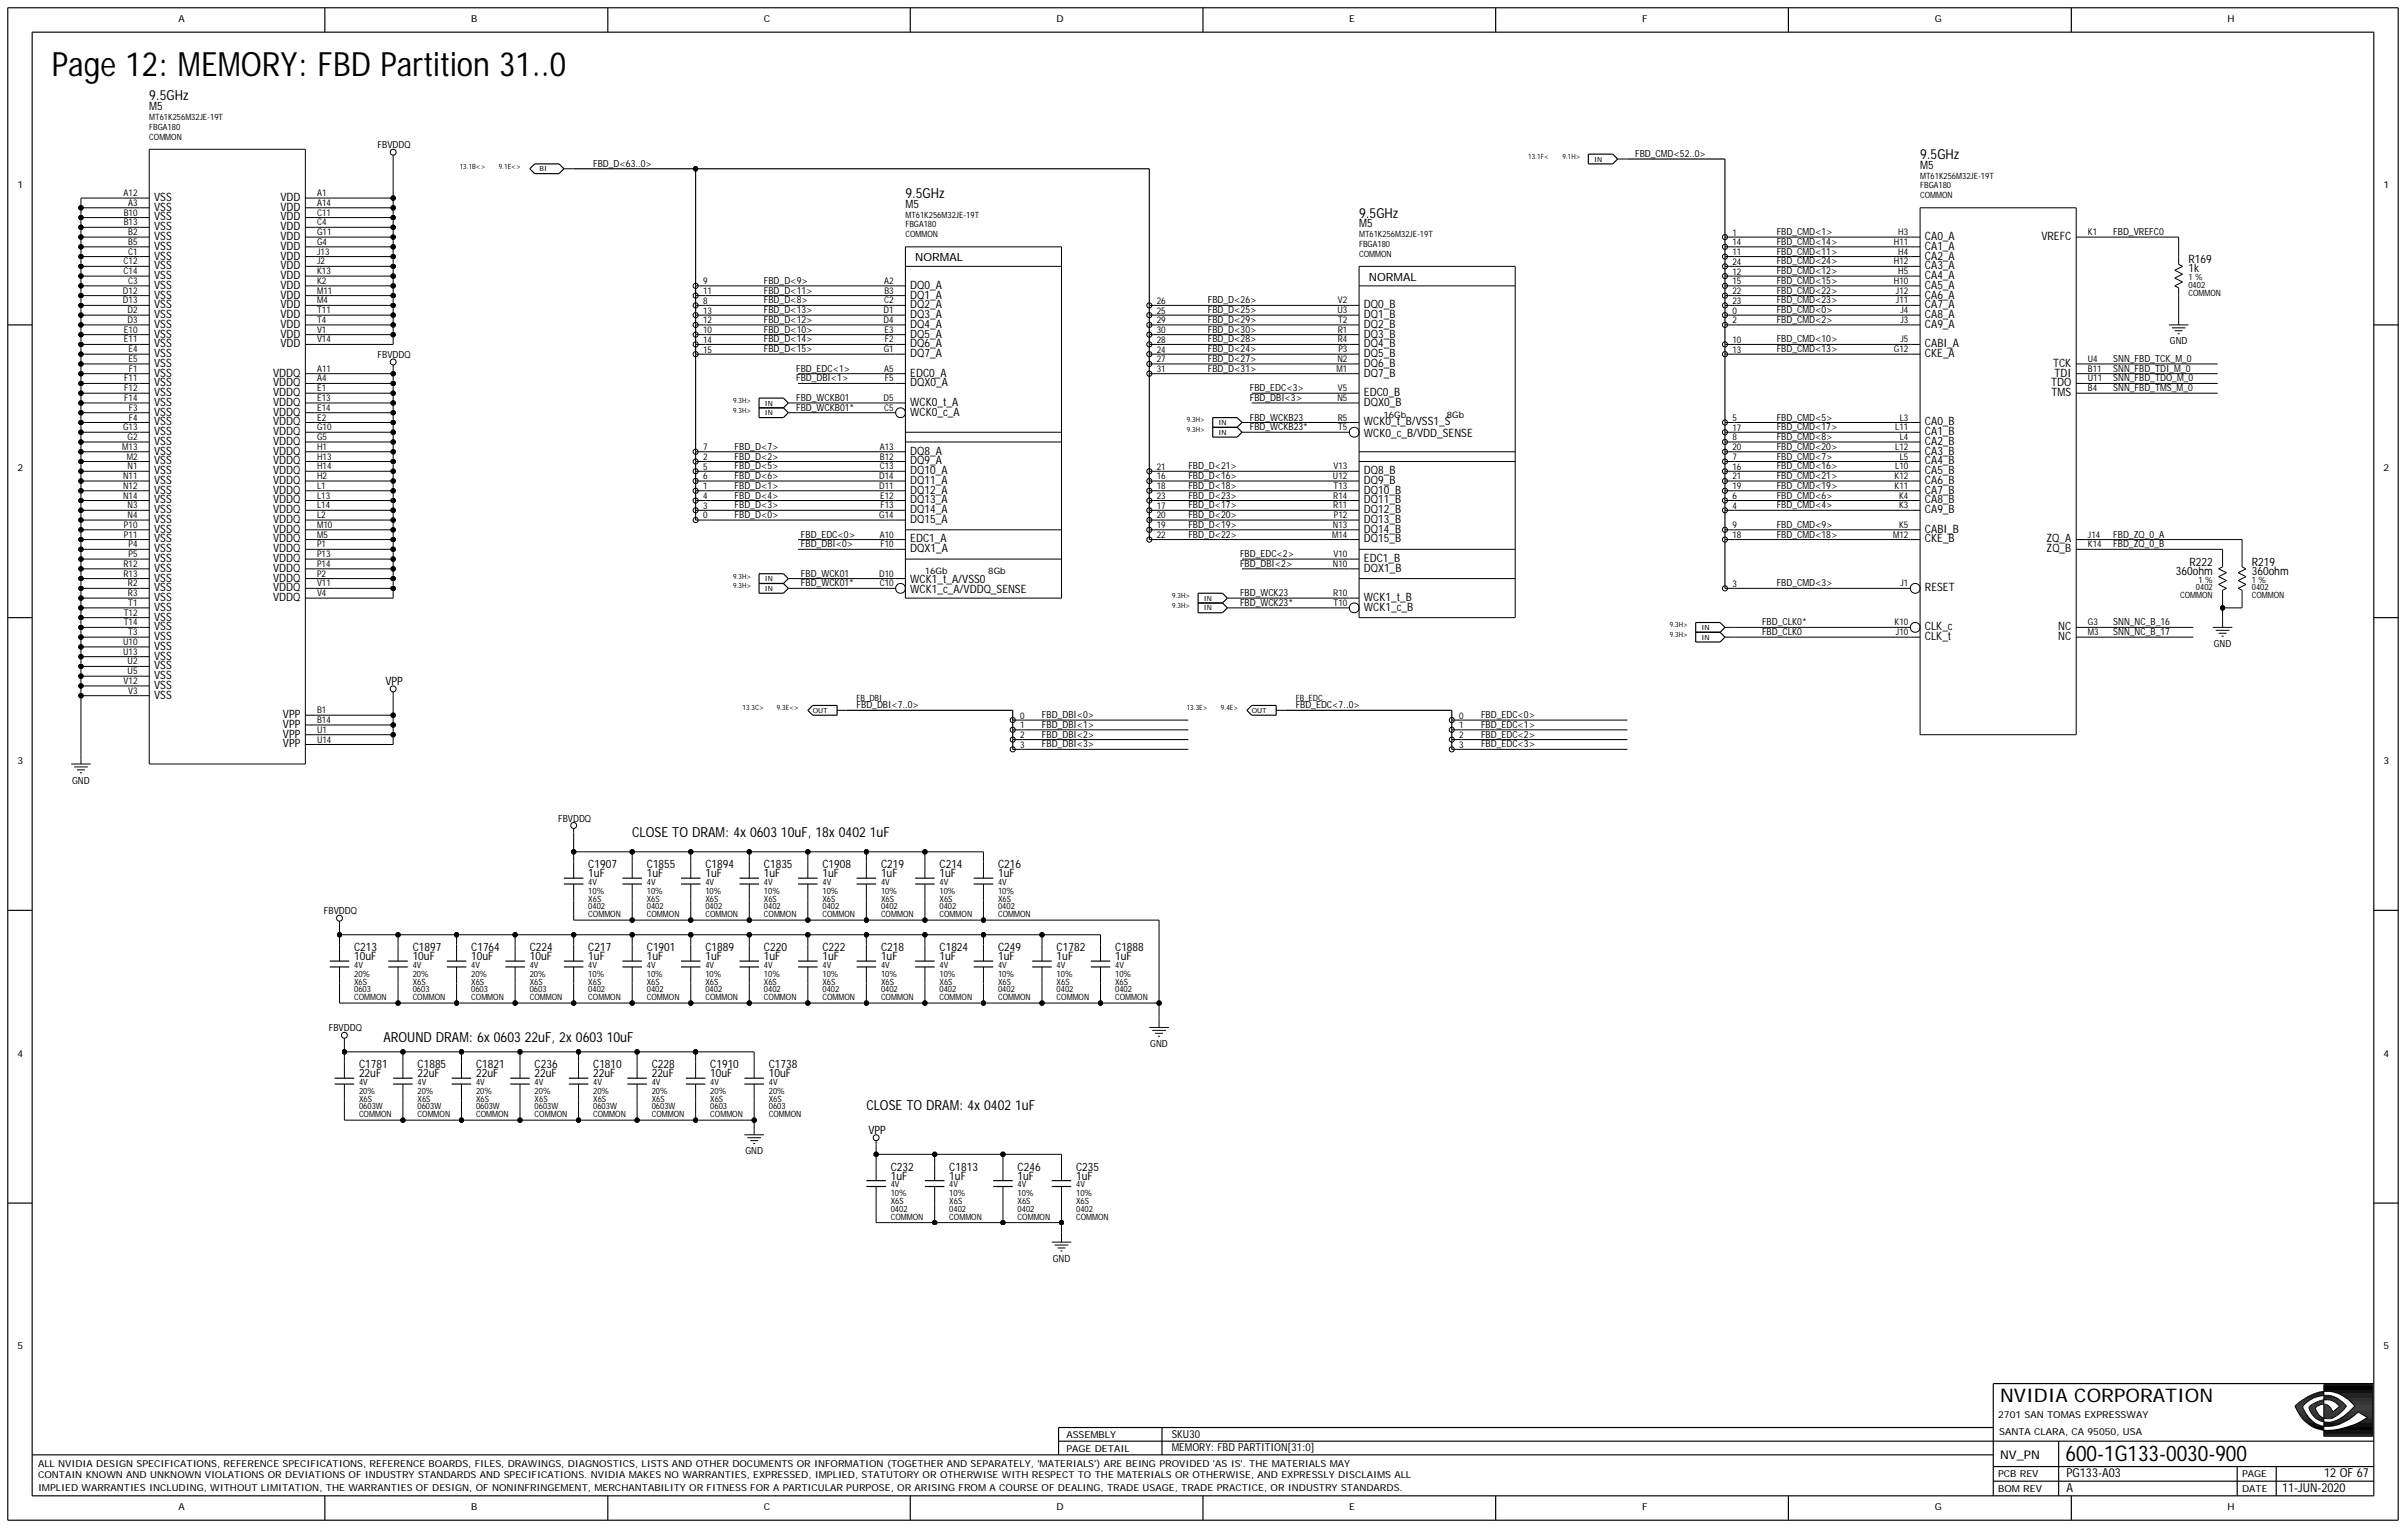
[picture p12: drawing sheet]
<svg xmlns="http://www.w3.org/2000/svg" width="422mm" height="268mm" viewBox="0 0 422 268" stroke-linecap="round" stroke-linejoin="round" font-family="sans-serif">
<defs><g id="words">
<text font-size="5.9" x="9.1" y="13.3">Page 12: MEMORY: FBD Partition 31..0</text>
<text font-size="3.8" x="362.1" y="256.1">600-1G133-0030-900</text>
<text font-size="3.3" x="350.7" y="245.8">NVIDIA CORPORATION</text>
<g font-size="2.4">
<text x="26.2" y="17.6">9.5GHz</text>
<text x="336.6" y="27.9">9.5GHz</text>
<text x="158.7" y="34.7">9.5GHz</text>
<text x="238.3" y="38.1">9.5GHz</text>
<text x="110.8" y="146.8">CLOSE TO DRAM: 4x 0603 10uF, 18x 0402 1uF</text>
<text x="67.2" y="182.7">AROUND DRAM: 6x 0603 22uF, 2x 0603 10uF</text>
<text x="151.9" y="194.7">CLOSE TO DRAM: 4x 0402 1uF</text>
</g>
<g font-size="2.2">
<text x="362.3" y="261.5">A</text>
<text x="362.3" y="259">PG133-A03</text>
<text x="400.1" y="261.5">11-JUN-2020</text>
<text x="407.5" y="259">12 OF 67</text>
</g>
<text font-size="2.1" x="350.7" y="255.7">NV_PN</text>
<g font-size="2">
<text x="26.2" y="19.3">M5</text>
<text x="336.6" y="29.6">M5</text>
<text x="27" y="35.2">VSS</text>
<text x="49.2" y="35.2">VDD</text>
<text x="27" y="40.4">VSS</text>
<text x="27" y="38.7">VSS</text>
<text x="27" y="36.9">VSS</text>
<text x="49.2" y="40.4">VDD</text>
<text x="49.2" y="38.7">VDD</text>
<text x="49.2" y="36.9">VDD</text>
<text x="158.7" y="36.4">M5</text>
<text x="238.3" y="39.9">M5</text>
<text x="27" y="45.5">VSS</text>
<text x="27" y="43.8">VSS</text>
<text x="27" y="42.1">VSS</text>
<text x="27" y="47.2">VSS</text>
<text x="49.2" y="47.2">VDD</text>
<text x="49.2" y="45.5">VDD</text>
<text x="49.2" y="43.8">VDD</text>
<text x="49.2" y="42.1">VDD</text>
<text x="160.4" y="45.8">NORMAL</text>
<text x="337.5" y="45.5">CA2_A</text>
<text x="337.5" y="43.8">CA1_A</text>
<text x="337.5" y="47.2">CA3_A</text>
<text x="337.5" y="42.1">CA0_A</text>
<text x="357.9" y="42.1">VREFC</text>
<text x="383.7" y="46.2">R169</text>
<text x="383.7" y="47.7">1k</text>
<text x="27" y="52.3">VSS</text>
<text x="27" y="50.6">VSS</text>
<text x="27" y="48.9">VSS</text>
<text x="49.2" y="52.3">VDD</text>
<text x="49.2" y="50.6">VDD</text>
<text x="49.2" y="48.9">VDD</text>
<text x="159.6" y="52.3">DQ1_A</text>
<text x="159.6" y="50.6">DQ0_A</text>
<text x="240" y="49.3">NORMAL</text>
<text x="337.5" y="52.3">CA6_A</text>
<text x="337.5" y="50.6">CA5_A</text>
<text x="337.5" y="48.9">CA4_A</text>
<text x="27" y="59.2">VSS</text>
<text x="27" y="57.5">VSS</text>
<text x="27" y="55.8">VSS</text>
<text x="27" y="54">VSS</text>
<text x="49.2" y="59.2">VDD</text>
<text x="49.2" y="57.5">VDD</text>
<text x="49.2" y="55.8">VDD</text>
<text x="49.2" y="54">VDD</text>
<text x="159.6" y="59.2">DQ5_A</text>
<text x="159.6" y="57.5">DQ4_A</text>
<text x="159.6" y="55.8">DQ3_A</text>
<text x="159.6" y="54">DQ2_A</text>
<text x="239.1" y="59.2">DQ3_B</text>
<text x="239.1" y="54">DQ0_B</text>
<text x="239.1" y="57.5">DQ2_B</text>
<text x="239.1" y="55.8">DQ1_B</text>
<text x="337.5" y="57.5">CA9_A</text>
<text x="337.5" y="55.8">CA8_A</text>
<text x="337.5" y="54">CA7_A</text>
<text x="27" y="64.3">VSS</text>
<text x="27" y="60.9">VSS</text>
<text x="27" y="62.6">VSS</text>
<text x="49.2" y="60.9">VDD</text>
<text x="159.6" y="62.6">DQ7_A</text>
<text x="159.6" y="60.9">DQ6_A</text>
<text x="239.1" y="64.3">DQ6_B</text>
<text x="239.1" y="62.6">DQ5_B</text>
<text x="239.1" y="60.9">DQ4_B</text>
<text x="337.5" y="60.9">CABI_A</text>
<text x="337.5" y="62.6">CKE_A</text>
<text x="360" y="64.3">TCK</text>
<text x="27" y="71.2">VSS</text>
<text x="27" y="69.4">VSS</text>
<text x="27" y="67.7">VSS</text>
<text x="27" y="66">VSS</text>
<text x="47.9" y="71.2">VDDQ</text>
<text x="47.9" y="69.4">VDDQ</text>
<text x="47.9" y="67.7">VDDQ</text>
<text x="47.9" y="66">VDDQ</text>
<text x="159.6" y="67.7">DQX0_A</text>
<text x="159.6" y="66">EDC0_A</text>
<text x="159.6" y="71.2">WCK0_t_A</text>
<text x="239.1" y="66">DQ7_B</text>
<text x="239.1" y="69.4">EDC0_B</text>
<text x="239.1" y="71.2">DQX0_B</text>
<text x="359.6" y="67.7">TDO</text>
<text x="359.7" y="69.4">TMS</text>
<text x="360.2" y="66">TDI</text>
<text x="27" y="78">VSS</text>
<text x="27" y="76.3">VSS</text>
<text x="27" y="74.6">VSS</text>
<text x="27" y="72.9">VSS</text>
<text x="47.9" y="78">VDDQ</text>
<text x="47.9" y="76.3">VDDQ</text>
<text x="47.9" y="74.6">VDDQ</text>
<text x="47.9" y="72.9">VDDQ</text>
<text x="159.6" y="72.9">WCK0_c_A</text>
<text x="239.1" y="74.6">WCK0_t_B/VSS1_S</text>
<text x="239.1" y="76.6">WCK0_c_B/VDD_SENSE</text>
<text x="337.5" y="74.6">CA0_B</text>
<text x="337.5" y="76.3">CA1_B</text>
<text x="337.5" y="78">CA2_B</text>
<text x="27" y="83.1">VSS</text>
<text x="27" y="81.4">VSS</text>
<text x="27" y="79.7">VSS</text>
<text x="47.9" y="83.1">VDDQ</text>
<text x="47.9" y="81.4">VDDQ</text>
<text x="47.9" y="79.7">VDDQ</text>
<text x="159.6" y="79.7">DQ8_A</text>
<text x="159.6" y="81.4">DQ9_A</text>
<text x="159.6" y="83.1">DQ10_A</text>
<text x="239.1" y="83.1">DQ8_B</text>
<text x="337.5" y="81.4">CA4_B</text>
<text x="337.5" y="83.1">CA5_B</text>
<text x="337.5" y="79.7">CA3_B</text>
<text x="27" y="90">VSS</text>
<text x="27" y="84.8">VSS</text>
<text x="27" y="86.6">VSS</text>
<text x="27" y="88.3">VSS</text>
<text x="47.9" y="88.3">VDDQ</text>
<text x="47.9" y="86.6">VDDQ</text>
<text x="47.9" y="84.8">VDDQ</text>
<text x="47.9" y="90">VDDQ</text>
<text x="159.6" y="90">DQ14_A</text>
<text x="159.6" y="88.3">DQ13_A</text>
<text x="159.6" y="86.6">DQ12_A</text>
<text x="159.6" y="84.8">DQ11_A</text>
<text x="239.1" y="90">DQ12_B</text>
<text x="239.1" y="88.3">DQ11_B</text>
<text x="239.1" y="86.6">DQ10_B</text>
<text x="239.1" y="84.8">DQ9_B</text>
<text x="337.5" y="90">CA9_B</text>
<text x="337.5" y="84.8">CA6_B</text>
<text x="337.5" y="88.3">CA8_B</text>
<text x="337.5" y="86.6">CA7_B</text>
<text x="27" y="95.1">VSS</text>
<text x="27" y="93.4">VSS</text>
<text x="27" y="91.7">VSS</text>
<text x="47.9" y="91.7">VDDQ</text>
<text x="47.9" y="95.1">VDDQ</text>
<text x="47.9" y="93.4">VDDQ</text>
<text x="159.6" y="91.7">DQ15_A</text>
<text x="159.6" y="95.1">EDC1_A</text>
<text x="239.1" y="95.1">DQ15_B</text>
<text x="239.1" y="91.7">DQ13_B</text>
<text x="239.1" y="93.4">DQ14_B</text>
<text x="337.5" y="93.4">CABI_B</text>
<text x="337.5" y="95.1">CKE_B</text>
<text x="358.8" y="95.1">ZQ_A</text>
<text x="27" y="101.9">VSS</text>
<text x="27" y="100.2">VSS</text>
<text x="27" y="98.5">VSS</text>
<text x="27" y="96.8">VSS</text>
<text x="47.9" y="101.9">VDDQ</text>
<text x="47.9" y="100.2">VDDQ</text>
<text x="47.9" y="98.5">VDDQ</text>
<text x="47.9" y="96.8">VDDQ</text>
<text x="159.6" y="96.8">DQX1_A</text>
<text x="239.1" y="98.5">EDC1_B</text>
<text x="239.1" y="100.2">DQX1_B</text>
<text x="358.8" y="96.8">ZQ_B</text>
<text x="381.5" y="100.7">360ohm</text>
<text x="383.9" y="99.2">R222</text>
<text x="394.8" y="99.2">R219</text>
<text x="394.8" y="100.7">360ohm</text>
<text x="27" y="107.1">VSS</text>
<text x="27" y="105.4">VSS</text>
<text x="27" y="103.7">VSS</text>
<text x="47.9" y="105.4">VDDQ</text>
<text x="47.9" y="103.7">VDDQ</text>
<text x="159.6" y="102.3">WCK1_t_A/VSS0</text>
<text x="159.6" y="104">WCK1_c_A/VDDQ_SENSE</text>
<text x="239.1" y="105.4">WCK1_t_B</text>
<text x="239.1" y="107.1">WCK1_c_B</text>
<text x="337.5" y="103.7">RESET</text>
<text x="27" y="113.9">VSS</text>
<text x="27" y="112.2">VSS</text>
<text x="27" y="110.5">VSS</text>
<text x="27" y="108.8">VSS</text>
<text x="337.5" y="110.5">CLK_c</text>
<text x="337.5" y="112.2">CLK_t</text>
<text x="360.9" y="112.2">NC</text>
<text x="360.9" y="110.5">NC</text>
<text x="27" y="119.1">VSS</text>
<text x="27" y="117.3">VSS</text>
<text x="27" y="115.6">VSS</text>
<text x="27" y="122.5">VSS</text>
<text x="27" y="120.8">VSS</text>
<text x="49.6" y="125.9">VPP</text>
<text x="67.6" y="120.1">VPP</text>
<text x="49.6" y="131">VPP</text>
<text x="49.6" y="129.3">VPP</text>
<text x="49.6" y="127.6">VPP</text>
<text x="103.1" y="152.2">C1907</text>
<text x="103.1" y="153.8">1uF</text>
<text x="113.4" y="152.2">C1855</text>
<text x="113.4" y="153.8">1uF</text>
<text x="123.7" y="152.2">C1894</text>
<text x="123.7" y="153.8">1uF</text>
<text x="133.9" y="152.2">C1835</text>
<text x="133.9" y="153.8">1uF</text>
<text x="144.2" y="152.2">C1908</text>
<text x="144.2" y="153.8">1uF</text>
<text x="154.5" y="152.2">C219</text>
<text x="154.5" y="153.8">1uF</text>
<text x="164.7" y="152.2">C214</text>
<text x="164.7" y="153.8">1uF</text>
<text x="175" y="152.2">C216</text>
<text x="175" y="153.8">1uF</text>
<text x="62.1" y="166.8">C213</text>
<text x="72.4" y="166.8">C1897</text>
<text x="82.6" y="166.8">C1764</text>
<text x="92.9" y="166.8">C224</text>
<text x="103.1" y="166.8">C217</text>
<text x="113.4" y="166.8">C1901</text>
<text x="123.7" y="166.8">C1889</text>
<text x="133.9" y="166.8">C220</text>
<text x="144.2" y="166.8">C222</text>
<text x="154.5" y="166.8">C218</text>
<text x="164.7" y="166.8">C1824</text>
<text x="175" y="166.8">C249</text>
<text x="185.3" y="166.8">C1782</text>
<text x="195.5" y="166.8">C1888</text>
<text x="62.1" y="168.3">10uF</text>
<text x="72.4" y="168.3">10uF</text>
<text x="82.6" y="168.3">10uF</text>
<text x="92.9" y="168.3">10uF</text>
<text x="103.1" y="168.3">1uF</text>
<text x="113.4" y="168.3">1uF</text>
<text x="123.7" y="168.3">1uF</text>
<text x="133.9" y="168.3">1uF</text>
<text x="144.2" y="168.3">1uF</text>
<text x="154.5" y="168.3">1uF</text>
<text x="164.7" y="168.3">1uF</text>
<text x="175" y="168.3">1uF</text>
<text x="185.3" y="168.3">1uF</text>
<text x="195.5" y="168.3">1uF</text>
<text x="62.9" y="187.3">C1781</text>
<text x="62.9" y="188.8">22uF</text>
<text x="73.2" y="187.3">C1885</text>
<text x="73.2" y="188.8">22uF</text>
<text x="83.5" y="187.3">C1821</text>
<text x="83.5" y="188.8">22uF</text>
<text x="93.7" y="187.3">C236</text>
<text x="93.7" y="188.8">22uF</text>
<text x="104" y="187.3">C1810</text>
<text x="104" y="188.8">22uF</text>
<text x="114.3" y="187.3">C228</text>
<text x="114.3" y="188.8">22uF</text>
<text x="124.5" y="187.3">C1910</text>
<text x="124.5" y="188.8">10uF</text>
<text x="134.8" y="187.3">C1738</text>
<text x="134.8" y="188.8">10uF</text>
<text x="152.2" y="198.8">VPP</text>
<text x="156.2" y="205.3">C232</text>
<text x="156.2" y="206.8">1uF</text>
<text x="166.4" y="205.3">C1813</text>
<text x="166.4" y="206.8">1uF</text>
<text x="178.4" y="205.3">C246</text>
<text x="178.4" y="206.8">1uF</text>
<text x="188.7" y="205.3">C235</text>
<text x="188.7" y="206.8">1uF</text>
</g>
<g font-size="1.9">
<text x="205.4" y="252.1">SKU30</text>
<text x="205.4" y="254.4">MEMORY: FBD PARTITION[31:0]</text>
</g>
<g font-size="1.7">
<text x="31.3" y="3.9">A</text>
<text x="82.6" y="3.9">B</text>
<text x="133.9" y="3.9">C</text>
<text x="185.3" y="3.9">D</text>
<text x="236.6" y="3.9">E</text>
<text x="287.9" y="3.9">F</text>
<text x="339.2" y="3.9">G</text>
<text x="390.5" y="3.9">H</text>
<text x="66.2" y="26">FBVDDQ</text>
<text x="104" y="29.2">FBD_D&lt;63..0&gt;</text>
<text x="286.7" y="27.5">FBD_CMD&lt;52..0&gt;</text>
<text x="3.1" y="33">1</text>
<text x="417.9" y="33">1</text>
<text x="311.5" y="41.2">FBD_CMD&lt;1&gt;</text>
<text x="370.5" y="41.2">FBD_VREFC0</text>
<text x="311.5" y="44.6">FBD_CMD&lt;11&gt;</text>
<text x="311.5" y="42.9">FBD_CMD&lt;14&gt;</text>
<text x="311.5" y="46.4">FBD_CMD&lt;24&gt;</text>
<text x="133.9" y="51.5">FBD_D&lt;11&gt;</text>
<text x="133.9" y="49.8">FBD_D&lt;9&gt;</text>
<text x="133.9" y="53.2">FBD_D&lt;8&gt;</text>
<text x="211.8" y="53.2">FBD_D&lt;26&gt;</text>
<text x="311.5" y="53.2">FBD_CMD&lt;23&gt;</text>
<text x="311.5" y="51.5">FBD_CMD&lt;22&gt;</text>
<text x="311.5" y="49.8">FBD_CMD&lt;15&gt;</text>
<text x="311.5" y="48.1">FBD_CMD&lt;12&gt;</text>
<text x="133.9" y="58.3">FBD_D&lt;10&gt;</text>
<text x="133.9" y="56.6">FBD_D&lt;12&gt;</text>
<text x="133.9" y="54.9">FBD_D&lt;13&gt;</text>
<text x="211.8" y="58.3">FBD_D&lt;30&gt;</text>
<text x="211.8" y="56.6">FBD_D&lt;29&gt;</text>
<text x="211.8" y="54.9">FBD_D&lt;25&gt;</text>
<text x="311.5" y="56.6">FBD_CMD&lt;2&gt;</text>
<text x="311.5" y="54.9">FBD_CMD&lt;0&gt;</text>
<text x="66.2" y="62.8">FBVDDQ</text>
<text x="133.9" y="61.7">FBD_D&lt;15&gt;</text>
<text x="133.9" y="60">FBD_D&lt;14&gt;</text>
<text x="139.6" y="65.2">FBD_EDC&lt;1&gt;</text>
<text x="211.8" y="63.5">FBD_D&lt;27&gt;</text>
<text x="211.8" y="65.2">FBD_D&lt;31&gt;</text>
<text x="211.8" y="61.7">FBD_D&lt;24&gt;</text>
<text x="211.8" y="60">FBD_D&lt;28&gt;</text>
<text x="311.5" y="60">FBD_CMD&lt;10&gt;</text>
<text x="311.5" y="61.7">FBD_CMD&lt;13&gt;</text>
<text x="370.5" y="63.5">SNN_FBD_TCK_M_0</text>
<text x="370.5" y="65.2">SNN_FBD_TDI_M_0</text>
<text x="380.4" y="60.4">GND</text>
<text x="139.6" y="66.9">FBD_DBI&lt;1&gt;</text>
<text x="139.6" y="70.3">FBD_WCKB01</text>
<text x="219.1" y="68.6">FBD_EDC&lt;3&gt;</text>
<text x="219.1" y="70.3">FBD_DBI&lt;3&gt;</text>
<text x="370.5" y="66.9">SNN_FBD_TDO_M_0</text>
<text x="370.5" y="68.6">SNN_FBD_TMS_M_0</text>
<text x="139.6" y="72">FBD_WCKB01*</text>
<text x="219.1" y="73.7">FBD_WCKB23</text>
<text x="219.1" y="75.4">FBD_WCKB23*</text>
<text x="311.5" y="73.7">FBD_CMD&lt;5&gt;</text>
<text x="311.5" y="75.4">FBD_CMD&lt;17&gt;</text>
<text x="311.5" y="77.1">FBD_CMD&lt;8&gt;</text>
<text x="3.1" y="82.6">2</text>
<text x="128.8" y="78.9">FBD_D&lt;7&gt;</text>
<text x="128.8" y="80.6">FBD_D&lt;2&gt;</text>
<text x="128.8" y="84">FBD_D&lt;6&gt;</text>
<text x="128.8" y="82.3">FBD_D&lt;5&gt;</text>
<text x="208.3" y="84">FBD_D&lt;16&gt;</text>
<text x="208.3" y="82.3">FBD_D&lt;21&gt;</text>
<text x="311.5" y="80.6">FBD_CMD&lt;7&gt;</text>
<text x="311.5" y="82.3">FBD_CMD&lt;16&gt;</text>
<text x="311.5" y="84">FBD_CMD&lt;21&gt;</text>
<text x="311.5" y="78.9">FBD_CMD&lt;20&gt;</text>
<text x="417.9" y="82.6">2</text>
<text x="128.8" y="89.1">FBD_D&lt;3&gt;</text>
<text x="128.8" y="87.4">FBD_D&lt;4&gt;</text>
<text x="128.8" y="85.7">FBD_D&lt;1&gt;</text>
<text x="208.3" y="89.1">FBD_D&lt;17&gt;</text>
<text x="208.3" y="87.4">FBD_D&lt;23&gt;</text>
<text x="208.3" y="85.7">FBD_D&lt;18&gt;</text>
<text x="311.5" y="89.1">FBD_CMD&lt;4&gt;</text>
<text x="311.5" y="87.4">FBD_CMD&lt;6&gt;</text>
<text x="311.5" y="85.7">FBD_CMD&lt;19&gt;</text>
<text x="128.8" y="90.8">FBD_D&lt;0&gt;</text>
<text x="140.4" y="94.2">FBD_EDC&lt;0&gt;</text>
<text x="140.4" y="96">FBD_DBI&lt;0&gt;</text>
<text x="208.3" y="94.2">FBD_D&lt;22&gt;</text>
<text x="208.3" y="90.8">FBD_D&lt;20&gt;</text>
<text x="208.3" y="92.5">FBD_D&lt;19&gt;</text>
<text x="311.5" y="92.5">FBD_CMD&lt;9&gt;</text>
<text x="311.5" y="94.2">FBD_CMD&lt;18&gt;</text>
<text x="370.5" y="94.2">FBD_ZQ_0_A</text>
<text x="370.5" y="96">FBD_ZQ_0_B</text>
<text x="140.4" y="101.1">FBD_WCK01</text>
<text x="217.4" y="97.7">FBD_EDC&lt;2&gt;</text>
<text x="217.4" y="99.4">FBD_DBI&lt;2&gt;</text>
<text x="140.4" y="102.8">FBD_WCK01*</text>
<text x="217.4" y="104.5">FBD_WCK23</text>
<text x="217.4" y="106.2">FBD_WCK23*</text>
<text x="311.5" y="102.8">FBD_CMD&lt;3&gt;</text>
<text x="308.9" y="109.6">FBD_CLK0*</text>
<text x="308.9" y="111.4">FBD_CLK0</text>
<text x="370.5" y="111.4">SNN_NC_B_17</text>
<text x="370.5" y="109.6">SNN_NC_B_16</text>
<text x="388.1" y="113.4">GND</text>
<text x="150.2" y="124.2">FBD_DBI&lt;7..0&gt;</text>
<text x="182.7" y="125.9">FBD_DBI&lt;0&gt;</text>
<text x="227.2" y="124.2">FBD_EDC&lt;7..0&gt;</text>
<text x="259.7" y="125.9">FBD_EDC&lt;0&gt;</text>
<text x="182.7" y="131">FBD_DBI&lt;3&gt;</text>
<text x="182.7" y="129.3">FBD_DBI&lt;2&gt;</text>
<text x="182.7" y="127.6">FBD_DBI&lt;1&gt;</text>
<text x="259.7" y="129.3">FBD_EDC&lt;2&gt;</text>
<text x="259.7" y="131">FBD_EDC&lt;3&gt;</text>
<text x="259.7" y="127.6">FBD_EDC&lt;1&gt;</text>
<text x="3.1" y="133.9">3</text>
<text x="12.6" y="137.4">GND</text>
<text x="417.9" y="133.9">3</text>
<text x="97.9" y="144">FBVDDQ</text>
<text x="56.8" y="160.3">FBVDDQ</text>
<text x="3.1" y="185.3">4</text>
<text x="57.7" y="180.8">FBVDDQ</text>
<text x="201.7" y="183.5">GND</text>
<text x="417.9" y="185.3">4</text>
<text x="130.7" y="202.4">GND</text>
<text x="184.6" y="221.2">GND</text>
<text x="3.1" y="236.6">5</text>
<text x="417.9" y="236.6">5</text>
<text x="350.3" y="248.5">2701 SAN TOMAS EXPRESSWAY</text>
<text x="350.5" y="251.6">SANTA CLARA, CA 95050, USA</text>
<text x="6.7" y="257.1">ALL NVIDIA DESIGN SPECIFICATIONS, REFERENCE SPECIFICATIONS, REFERENCE BOARDS, FILES, DRAWINGS, DIAGNOSTICS, LISTS AND OTHER DOCUMENTS OR INFORMATION (TOGETHER AND SEPARATELY, 'MATERIALS') ARE BEING PROVIDED 'AS IS'. THE MATERIALS MAY</text>
<text x="187" y="254.5">PAGE DETAIL</text>
<text x="187" y="252.1">ASSEMBLY</text>
<text x="6.7" y="259.2">CONTAIN KNOWN AND UNKNOWN VIOLATIONS OR DEVIATIONS OF INDUSTRY STANDARDS AND SPECIFICATIONS. NVIDIA MAKES NO WARRANTIES, EXPRESSED, IMPLIED, STATUTORY OR OTHERWISE WITH RESPECT TO THE MATERIALS OR OTHERWISE, AND EXPRESSLY DISCLAIMS ALL</text>
<text x="6.7" y="261.4">IMPLIED WARRANTIES INCLUDING, WITHOUT LIMITATION, THE WARRANTIES OF DESIGN, OF NONINFRINGEMENT, MERCHANTABILITY OR FITNESS FOR A PARTICULAR PURPOSE, OR ARISING FROM A COURSE OF DEALING, TRADE USAGE, TRADE PRACTICE, OR INDUSTRY STANDARDS.</text>
<text x="350.3" y="261.5">BOM REV</text>
<text x="350.3" y="259">PCB REV</text>
<text x="393.1" y="259">PAGE</text>
<text x="393.1" y="261.5">DATE</text>
<text x="31.3" y="264.8">A</text>
<text x="82.6" y="264.8">B</text>
<text x="133.9" y="264.8">C</text>
<text x="185.3" y="264.8">D</text>
<text x="236.6" y="264.8">E</text>
<text x="287.9" y="264.8">F</text>
<text x="339.2" y="264.8">G</text>
<text x="390.5" y="264.8">H</text>
</g>
<g font-size="1.6">
<text x="21.7" y="34.4">A12</text>
<text x="55.6" y="34.4">A1</text>
<text x="21.7" y="39.5">B13</text>
<text x="21.7" y="37.8">B10</text>
<text x="22.5" y="36.1">A3</text>
<text x="22.5" y="41.2">B2</text>
<text x="55.6" y="41.2">G11</text>
<text x="55.6" y="39.5">C4</text>
<text x="55.6" y="37.8">C11</text>
<text x="55.6" y="36.1">A14</text>
<text x="303.7" y="41.3">1</text>
<text x="332.8" y="41.2">H3</text>
<text x="366.1" y="41.2">K1</text>
<text x="21.7" y="46.4">C12</text>
<text x="22.5" y="44.6">C1</text>
<text x="22.5" y="42.9">B5</text>
<text x="55.6" y="46.4">J2</text>
<text x="55.6" y="44.6">J13</text>
<text x="55.6" y="42.9">G4</text>
<text x="303.7" y="46.4">24</text>
<text x="303.7" y="44.7">11</text>
<text x="303.7" y="43">14</text>
<text x="332" y="46.4">H12</text>
<text x="332" y="42.9">H11</text>
<text x="332.8" y="44.6">H4</text>
<text x="21.6" y="53.2">D13</text>
<text x="21.6" y="51.5">D12</text>
<text x="21.7" y="48.1">C14</text>
<text x="22.5" y="49.8">C3</text>
<text x="55.6" y="53.2">M4</text>
<text x="55.6" y="51.5">M11</text>
<text x="55.6" y="49.8">K2</text>
<text x="55.6" y="48.1">K13</text>
<text x="123.3" y="53.3">8</text>
<text x="123.3" y="49.8">9</text>
<text x="123.3" y="51.6">11</text>
<text x="155" y="53.2">C2</text>
<text x="155" y="49.8">A2</text>
<text x="155" y="51.5">B3</text>
<text x="202.8" y="53.3">26</text>
<text x="234.6" y="53.2">V2</text>
<text x="303.7" y="53.3">23</text>
<text x="303.7" y="51.6">22</text>
<text x="303.7" y="49.8">15</text>
<text x="303.7" y="48.1">12</text>
<text x="332" y="49.8">H10</text>
<text x="332.4" y="53.2">J11</text>
<text x="332.4" y="51.5">J12</text>
<text x="332.8" y="48.1">H5</text>
<text x="21.7" y="58.3">E10</text>
<text x="22.3" y="56.6">D3</text>
<text x="22.3" y="54.9">D2</text>
<text x="55.6" y="58.3">V1</text>
<text x="55.6" y="56.6">T4</text>
<text x="55.6" y="54.9">T11</text>
<text x="123.3" y="58.4">10</text>
<text x="123.3" y="55">13</text>
<text x="123.3" y="56.7">12</text>
<text x="154.9" y="56.6">D4</text>
<text x="154.9" y="54.9">D1</text>
<text x="155.1" y="58.3">E3</text>
<text x="202.8" y="55">25</text>
<text x="202.8" y="56.7">29</text>
<text x="202.8" y="58.4">30</text>
<text x="234.5" y="54.9">U3</text>
<text x="234.5" y="58.3">R1</text>
<text x="234.6" y="56.6">T2</text>
<text x="303.7" y="56.7">2</text>
<text x="303.7" y="55">0</text>
<text x="333.2" y="56.6">J3</text>
<text x="333.2" y="54.9">J4</text>
<text x="21.7" y="60">E11</text>
<text x="22.5" y="63.5">E5</text>
<text x="22.5" y="61.7">E4</text>
<text x="22.6" y="65.2">F1</text>
<text x="55.6" y="65.2">A11</text>
<text x="55.6" y="60">V14</text>
<text x="123.3" y="61.8">15</text>
<text x="123.3" y="60.1">14</text>
<text x="154.9" y="61.7">G1</text>
<text x="155" y="65.2">A5</text>
<text x="155.1" y="60">F2</text>
<text x="202.8" y="65.2">31</text>
<text x="202.8" y="60.1">28</text>
<text x="202.8" y="61.8">24</text>
<text x="202.8" y="63.5">27</text>
<text x="234.3" y="65.2">M1</text>
<text x="234.5" y="63.5">N2</text>
<text x="234.5" y="60">R4</text>
<text x="234.6" y="61.7">P3</text>
<text x="303.7" y="61.8">13</text>
<text x="303.7" y="60.1">10</text>
<text x="332" y="61.7">G12</text>
<text x="333.2" y="60">J5</text>
<text x="366.1" y="65.2">B11</text>
<text x="366.1" y="63.5">U4</text>
<text x="21.8" y="70.3">F14</text>
<text x="21.8" y="68.6">F12</text>
<text x="21.8" y="66.9">F11</text>
<text x="55.6" y="70.3">E13</text>
<text x="55.6" y="68.6">E1</text>
<text x="55.6" y="66.9">A4</text>
<text x="154.9" y="70.3">D5</text>
<text x="155.1" y="66.9">F5</text>
<text x="234.5" y="70.3">N5</text>
<text x="234.6" y="68.6">V5</text>
<text x="366.1" y="68.6">B4</text>
<text x="366.1" y="66.9">U11</text>
<text x="21.6" y="75.4">G13</text>
<text x="22.4" y="77.1">G2</text>
<text x="22.6" y="73.7">F4</text>
<text x="22.6" y="72">F3</text>
<text x="55.6" y="77.1">G5</text>
<text x="55.6" y="75.4">G10</text>
<text x="55.6" y="73.7">E2</text>
<text x="55.6" y="72">E14</text>
<text x="155" y="72">C5</text>
<text x="234.5" y="73.7">R5</text>
<text x="234.6" y="75.4">T5</text>
<text x="242.6" y="73.2">16Gb</text>
<text x="253.7" y="73.2">8Gb</text>
<text x="303.7" y="77.2">8</text>
<text x="303.7" y="75.5">17</text>
<text x="303.7" y="73.8">5</text>
<text x="332.3" y="75.4">L11</text>
<text x="333.1" y="77.1">L4</text>
<text x="333.1" y="73.7">L3</text>
<text x="21.4" y="78.9">M13</text>
<text x="21.6" y="84">N11</text>
<text x="22.2" y="80.6">M2</text>
<text x="22.4" y="82.3">N1</text>
<text x="55.6" y="84">H2</text>
<text x="55.6" y="82.3">H14</text>
<text x="55.6" y="80.6">H13</text>
<text x="55.6" y="78.9">H1</text>
<text x="123.3" y="82.3">5</text>
<text x="123.3" y="80.6">2</text>
<text x="123.3" y="78.9">7</text>
<text x="154.1" y="84">D14</text>
<text x="154.2" y="82.3">C13</text>
<text x="154.2" y="78.9">A13</text>
<text x="154.3" y="80.6">B12</text>
<text x="202.8" y="82.3">21</text>
<text x="233.7" y="84">U12</text>
<text x="233.8" y="82.3">V13</text>
<text x="303.7" y="82.3">16</text>
<text x="303.7" y="80.6">7</text>
<text x="303.7" y="78.9">20</text>
<text x="332.2" y="84">K12</text>
<text x="332.3" y="82.3">L10</text>
<text x="332.3" y="78.9">L12</text>
<text x="333.1" y="80.6">L5</text>
<text x="21.6" y="87.4">N14</text>
<text x="21.6" y="85.7">N12</text>
<text x="22.4" y="89.1">N3</text>
<text x="55.6" y="89.1">L14</text>
<text x="55.6" y="87.4">L13</text>
<text x="55.6" y="85.7">L1</text>
<text x="123.3" y="85.8">1</text>
<text x="123.3" y="89.2">3</text>
<text x="123.3" y="87.5">4</text>
<text x="123.3" y="84.1">6</text>
<text x="154.1" y="85.7">D11</text>
<text x="154.3" y="87.4">E12</text>
<text x="154.4" y="89.1">F13</text>
<text x="202.8" y="84.1">16</text>
<text x="202.8" y="85.8">18</text>
<text x="202.8" y="87.5">23</text>
<text x="202.8" y="89.2">17</text>
<text x="233.8" y="89.1">R11</text>
<text x="233.8" y="87.4">R14</text>
<text x="233.8" y="85.7">T13</text>
<text x="303.7" y="89.2">4</text>
<text x="303.7" y="87.5">6</text>
<text x="303.7" y="85.8">19</text>
<text x="303.7" y="84.1">21</text>
<text x="332.2" y="85.7">K11</text>
<text x="333" y="89.1">K3</text>
<text x="333" y="87.4">K4</text>
<text x="21.7" y="94.2">P11</text>
<text x="21.7" y="92.5">P10</text>
<text x="22.4" y="90.8">N4</text>
<text x="22.5" y="96">P4</text>
<text x="55.6" y="96">P1</text>
<text x="55.6" y="94.2">M5</text>
<text x="55.6" y="92.5">M10</text>
<text x="55.6" y="90.8">L2</text>
<text x="123.3" y="90.9">0</text>
<text x="154.1" y="90.8">G14</text>
<text x="154.2" y="94.2">A10</text>
<text x="154.4" y="96">F10</text>
<text x="202.8" y="94.3">22</text>
<text x="202.8" y="92.6">19</text>
<text x="202.8" y="90.9">20</text>
<text x="233.5" y="94.2">M14</text>
<text x="233.7" y="92.5">N13</text>
<text x="233.9" y="90.8">P12</text>
<text x="303.7" y="94.3">18</text>
<text x="303.7" y="92.6">9</text>
<text x="331.9" y="94.2">M12</text>
<text x="333" y="92.5">K5</text>
<text x="366.1" y="96">K14</text>
<text x="366.1" y="94.2">J14</text>
<text x="21.6" y="101.1">R13</text>
<text x="21.6" y="99.4">R12</text>
<text x="22.5" y="97.7">P5</text>
<text x="55.6" y="101.1">P2</text>
<text x="55.6" y="99.4">P14</text>
<text x="55.6" y="97.7">P13</text>
<text x="154.1" y="101.1">D10</text>
<text x="162.2" y="100.6">16Gb</text>
<text x="173.3" y="100.6">8Gb</text>
<text x="233.7" y="99.4">N10</text>
<text x="233.8" y="97.7">V10</text>
<text x="21.7" y="107.9">T12</text>
<text x="22.4" y="104.5">R3</text>
<text x="22.4" y="102.8">R2</text>
<text x="22.5" y="106.2">T1</text>
<text x="55.6" y="104.5">V4</text>
<text x="55.6" y="102.8">V11</text>
<text x="154.2" y="102.8">C10</text>
<text x="233.8" y="104.5">R10</text>
<text x="233.8" y="106.2">T10</text>
<text x="303.7" y="102.9">3</text>
<text x="333.2" y="102.8">J1</text>
<text x="21.6" y="113.1">U10</text>
<text x="21.7" y="109.6">T14</text>
<text x="22.5" y="111.4">T3</text>
<text x="332.2" y="109.6">K10</text>
<text x="332.4" y="111.4">J10</text>
<text x="366.1" y="111.4">M3</text>
<text x="366.1" y="109.6">G3</text>
<text x="21.6" y="114.8">U13</text>
<text x="21.7" y="119.9">V12</text>
<text x="22.4" y="118.2">U5</text>
<text x="22.4" y="116.5">U2</text>
<text x="22.5" y="121.6">V3</text>
<text x="55.6" y="125">B1</text>
<text x="178.9" y="126">0</text>
<text x="255.8" y="126">0</text>
<text x="55.6" y="130.2">U14</text>
<text x="55.6" y="128.5">U1</text>
<text x="55.6" y="126.8">B14</text>
<text x="178.9" y="131.1">3</text>
<text x="178.9" y="129.4">2</text>
<text x="178.9" y="127.7">1</text>
<text x="255.8" y="131.1">3</text>
<text x="255.8" y="129.4">2</text>
<text x="255.8" y="127.7">1</text>
</g>
<g font-size="1.5">
<text x="26.2" y="21">MT61K256M32JE-19T</text>
<text x="26.2" y="22.7">FBGA180</text>
<text x="26.2" y="24.5">COMMON</text>
<text x="336.6" y="31.3">MT61K256M32JE-19T</text>
<text x="336.6" y="33">FBGA180</text>
<text x="336.6" y="34.7">COMMON</text>
<text x="158.7" y="38.1">MT61K256M32JE-19T</text>
<text x="158.7" y="39.9">FBGA180</text>
<text x="158.7" y="41.6">COMMON</text>
<text x="238.3" y="41.6">MT61K256M32JE-19T</text>
<text x="238.3" y="45">COMMON</text>
<text x="238.3" y="43.3">FBGA180</text>
<text x="383.7" y="50.5">0402</text>
<text x="383.7" y="49.1">1 %</text>
<text x="383.7" y="51.8">COMMON</text>
<text x="382.2" y="104.9">COMMON</text>
<text x="385" y="103.5">0402</text>
<text x="385.5" y="102.1">1 %</text>
<text x="394.8" y="104.9">COMMON</text>
<text x="394.8" y="102.1">1 %</text>
<text x="394.8" y="103.5">0402</text>
<text x="150.2" y="122.8">FB_DBI</text>
<text x="227.2" y="122.8">FB_EDC</text>
<text x="103.1" y="155.1">4V</text>
<text x="113.4" y="155.1">4V</text>
<text x="123.7" y="155.1">4V</text>
<text x="133.9" y="155.1">4V</text>
<text x="144.2" y="155.1">4V</text>
<text x="154.5" y="155.1">4V</text>
<text x="164.7" y="155.1">4V</text>
<text x="175" y="155.1">4V</text>
<text x="103.1" y="160.8">COMMON</text>
<text x="103.1" y="159.4">0402</text>
<text x="103.1" y="158.1">X6S</text>
<text x="103.1" y="156.7">10%</text>
<text x="113.4" y="158.1">X6S</text>
<text x="113.4" y="156.7">10%</text>
<text x="113.4" y="159.4">0402</text>
<text x="113.4" y="160.8">COMMON</text>
<text x="123.7" y="158.1">X6S</text>
<text x="123.7" y="159.4">0402</text>
<text x="123.7" y="160.8">COMMON</text>
<text x="123.7" y="156.7">10%</text>
<text x="133.9" y="160.8">COMMON</text>
<text x="133.9" y="158.1">X6S</text>
<text x="133.9" y="159.4">0402</text>
<text x="133.9" y="156.7">10%</text>
<text x="144.2" y="156.7">10%</text>
<text x="144.2" y="158.1">X6S</text>
<text x="144.2" y="159.4">0402</text>
<text x="144.2" y="160.8">COMMON</text>
<text x="154.5" y="160.8">COMMON</text>
<text x="154.5" y="158.1">X6S</text>
<text x="154.5" y="159.4">0402</text>
<text x="154.5" y="156.7">10%</text>
<text x="164.7" y="156.7">10%</text>
<text x="164.7" y="158.1">X6S</text>
<text x="164.7" y="159.4">0402</text>
<text x="164.7" y="160.8">COMMON</text>
<text x="175" y="156.7">10%</text>
<text x="175" y="159.4">0402</text>
<text x="175" y="160.8">COMMON</text>
<text x="175" y="158.1">X6S</text>
<text x="62.1" y="171.2">20%</text>
<text x="62.1" y="169.7">4V</text>
<text x="62.1" y="174">0603</text>
<text x="62.1" y="172.6">X6S</text>
<text x="72.4" y="171.2">20%</text>
<text x="72.4" y="169.7">4V</text>
<text x="72.4" y="174">0603</text>
<text x="72.4" y="172.6">X6S</text>
<text x="82.6" y="172.6">X6S</text>
<text x="82.6" y="174">0603</text>
<text x="82.6" y="171.2">20%</text>
<text x="82.6" y="169.7">4V</text>
<text x="92.9" y="169.7">4V</text>
<text x="92.9" y="171.2">20%</text>
<text x="92.9" y="174">0603</text>
<text x="92.9" y="172.6">X6S</text>
<text x="103.1" y="172.6">X6S</text>
<text x="103.1" y="169.7">4V</text>
<text x="103.1" y="171.2">10%</text>
<text x="103.1" y="174">0402</text>
<text x="113.4" y="169.7">4V</text>
<text x="113.4" y="171.2">10%</text>
<text x="113.4" y="174">0402</text>
<text x="113.4" y="172.6">X6S</text>
<text x="123.7" y="171.2">10%</text>
<text x="123.7" y="169.7">4V</text>
<text x="123.7" y="174">0402</text>
<text x="123.7" y="172.6">X6S</text>
<text x="133.9" y="171.2">10%</text>
<text x="133.9" y="174">0402</text>
<text x="133.9" y="172.6">X6S</text>
<text x="133.9" y="169.7">4V</text>
<text x="144.2" y="174">0402</text>
<text x="144.2" y="169.7">4V</text>
<text x="144.2" y="171.2">10%</text>
<text x="144.2" y="172.6">X6S</text>
<text x="154.5" y="174">0402</text>
<text x="154.5" y="171.2">10%</text>
<text x="154.5" y="172.6">X6S</text>
<text x="154.5" y="169.7">4V</text>
<text x="164.7" y="172.6">X6S</text>
<text x="164.7" y="174">0402</text>
<text x="164.7" y="171.2">10%</text>
<text x="164.7" y="169.7">4V</text>
<text x="175" y="169.7">4V</text>
<text x="175" y="171.2">10%</text>
<text x="175" y="174">0402</text>
<text x="175" y="172.6">X6S</text>
<text x="185.3" y="172.6">X6S</text>
<text x="185.3" y="174">0402</text>
<text x="185.3" y="169.7">4V</text>
<text x="185.3" y="171.2">10%</text>
<text x="195.5" y="171.2">10%</text>
<text x="195.5" y="169.7">4V</text>
<text x="195.5" y="174">0402</text>
<text x="195.5" y="172.6">X6S</text>
<text x="62.1" y="175.3">COMMON</text>
<text x="72.4" y="175.3">COMMON</text>
<text x="82.6" y="175.3">COMMON</text>
<text x="92.9" y="175.3">COMMON</text>
<text x="103.1" y="175.3">COMMON</text>
<text x="113.4" y="175.3">COMMON</text>
<text x="123.7" y="175.3">COMMON</text>
<text x="133.9" y="175.3">COMMON</text>
<text x="144.2" y="175.3">COMMON</text>
<text x="154.5" y="175.3">COMMON</text>
<text x="164.7" y="175.3">COMMON</text>
<text x="175" y="175.3">COMMON</text>
<text x="185.3" y="175.3">COMMON</text>
<text x="195.5" y="175.3">COMMON</text>
<text x="62.9" y="190.2">4V</text>
<text x="62.9" y="191.8">20%</text>
<text x="73.2" y="190.2">4V</text>
<text x="73.2" y="191.8">20%</text>
<text x="83.5" y="190.2">4V</text>
<text x="83.5" y="191.8">20%</text>
<text x="93.7" y="190.2">4V</text>
<text x="93.7" y="191.8">20%</text>
<text x="104" y="191.8">20%</text>
<text x="104" y="190.2">4V</text>
<text x="114.3" y="191.8">20%</text>
<text x="114.3" y="190.2">4V</text>
<text x="124.5" y="190.2">4V</text>
<text x="124.5" y="191.8">20%</text>
<text x="134.8" y="190.2">4V</text>
<text x="134.8" y="191.8">20%</text>
<text x="62.9" y="195.9">COMMON</text>
<text x="62.9" y="193.1">X6S</text>
<text x="62.9" y="194.5">0603W</text>
<text x="73.2" y="193.1">X6S</text>
<text x="73.2" y="195.9">COMMON</text>
<text x="73.2" y="194.5">0603W</text>
<text x="83.5" y="193.1">X6S</text>
<text x="83.5" y="195.9">COMMON</text>
<text x="83.5" y="194.5">0603W</text>
<text x="93.7" y="195.9">COMMON</text>
<text x="93.7" y="193.1">X6S</text>
<text x="93.7" y="194.5">0603W</text>
<text x="104" y="195.9">COMMON</text>
<text x="104" y="193.1">X6S</text>
<text x="104" y="194.5">0603W</text>
<text x="114.3" y="195.9">COMMON</text>
<text x="114.3" y="193.1">X6S</text>
<text x="114.3" y="194.5">0603W</text>
<text x="124.5" y="195.9">COMMON</text>
<text x="124.5" y="193.1">X6S</text>
<text x="124.5" y="194.5">0603</text>
<text x="134.8" y="193.1">X6S</text>
<text x="134.8" y="194.5">0603</text>
<text x="134.8" y="195.9">COMMON</text>
<text x="156.2" y="208.2">4V</text>
<text x="156.2" y="209.7">10%</text>
<text x="166.4" y="208.2">4V</text>
<text x="166.4" y="209.7">10%</text>
<text x="178.4" y="208.2">4V</text>
<text x="178.4" y="209.7">10%</text>
<text x="188.7" y="208.2">4V</text>
<text x="188.7" y="209.7">10%</text>
<text x="156.2" y="213.8">COMMON</text>
<text x="156.2" y="212.5">0402</text>
<text x="156.2" y="211.1">X6S</text>
<text x="166.4" y="212.5">0402</text>
<text x="166.4" y="211.1">X6S</text>
<text x="166.4" y="213.8">COMMON</text>
<text x="178.4" y="212.5">0402</text>
<text x="178.4" y="211.1">X6S</text>
<text x="178.4" y="213.8">COMMON</text>
<text x="188.7" y="213.8">COMMON</text>
<text x="188.7" y="211.1">X6S</text>
<text x="188.7" y="212.5">0402</text>
</g>
<g font-size="1.3">
<text x="80.6" y="29.6">13.1B&lt;&gt;</text>
<text x="87.4" y="29.6">9.1E&lt;&gt;</text>
<text x="267.9" y="27.9">13.1F&lt;</text>
<text x="273.9" y="27.9">9.1H&gt;</text>
<text x="128.5" y="70.6">9.3H&gt;</text>
<text x="128.5" y="72.4">9.3H&gt;</text>
<text x="208.1" y="74.1">9.3H&gt;</text>
<text x="208.1" y="75.8">9.3H&gt;</text>
<text x="128.5" y="101.4">9.3H&gt;</text>
<text x="128.5" y="103.1">9.3H&gt;</text>
<text x="205.5" y="104.9">9.3H&gt;</text>
<text x="205.5" y="106.6">9.3H&gt;</text>
<text x="292.7" y="110">9.3H&gt;</text>
<text x="292.7" y="111.7">9.3H&gt;</text>
<text x="130.2" y="124.5">13.3C&gt;</text>
<text x="136.2" y="124.5">9.3E&lt;&gt;</text>
<text x="208.1" y="124.5">13.3E&gt;</text>
<text x="214.1" y="124.5">9.4E&gt;</text>
</g>
<g font-size="1.2">
<text x="279.5" y="28.3">IN</text>
<text x="94.6" y="30">BI</text>
<text x="134.1" y="71.1">IN</text>
<text x="134.1" y="72.8">IN</text>
<text x="213.6" y="76.2">IN</text>
<text x="213.6" y="74.5">IN</text>
<text x="134.1" y="101.9">IN</text>
<text x="134.1" y="103.6">IN</text>
<text x="211.1" y="107">IN</text>
<text x="211.1" y="105.3">IN</text>
<text x="298.3" y="110.4">IN</text>
<text x="298.3" y="112.1">IN</text>
<text x="142.5" y="125">OUT</text>
<text x="219.5" y="125">OUT</text>
</g>
</g></defs>
<g fill="none" stroke="#000" stroke-width=".18">
<path d="M14.2 39.9v1.7zM14.2 39.9h10.3zM14.2 38.1v1.8zM14.2 36.4v1.7zM14.2 38.1h10.3zM14.2 34.7v1.7zM14.2 36.4h10.3zM14.2 34.7h10.3zM24.5 38.1h1.7zM24.5 34.7h1.7zM24.5 36.4h1.7zM24.5 39.9h1.7z"/>
<path d="M26.2 26.2h27.3zM26.2 26.2v107.7zM53.5 34.7h1.7zM53.5 36.4h1.7zM53.5 38.1h1.7zM53.5 39.9h1.7zM53.5 26.2v107.7zM55.2 39.9h13.7zM55.2 38.1h13.7zM55.2 36.4h13.7zM55.2 34.7h13.7zM68.9 39.9v1.7z"/>
<path d="M68.9 38.1v1.8zM68.9 36.4v1.7zM68.9 34.7v1.7zM68.9 27.9v6.8zM68.9 27.2v.7zM98.9 29.6h1.7zM283.6 27.9h1.7zM336.6 36.4v92.4zM336.6 36.4h27.4zM364 36.4v92.4zM14.2 58.7v1.7zM14.2 58.7h10.3z"/>
<path d="M14.2 57v1.7zM14.2 57h10.3zM14.2 55.2v1.8zM14.2 53.5v1.7zM14.2 55.2h10.3zM14.2 53.5h10.3zM14.2 51.8v1.7zM14.2 51.8h10.3zM14.2 50.1v1.7zM14.2 50.1h10.3zM14.2 48.4v1.7zM14.2 48.4h10.3z"/>
<path d="M14.2 46.7v1.7zM14.2 46.7h10.3zM14.2 45v1.7zM14.2 45h10.3zM14.2 43.3v1.7zM14.2 43.3h10.3zM14.2 41.6v1.7zM14.2 41.6h10.3zM24.5 41.6h1.7zM24.5 43.3h1.7zM24.5 45h1.7zM24.5 46.7h1.7z"/>
<path d="M24.5 48.4h1.7zM24.5 50.1h1.7zM24.5 51.8h1.7zM24.5 53.5h1.7zM24.5 55.2h1.7zM24.5 57h1.7zM24.5 58.7h1.7zM53.5 41.6h1.7zM53.5 43.3h1.7zM53.5 45h1.7zM53.5 46.7h1.7zM53.5 48.4h1.7z"/>
<path d="M53.5 50.1h1.7zM53.5 51.8h1.7zM53.5 53.5h1.7zM53.5 55.2h1.7zM53.5 57h1.7zM53.5 58.7h1.7zM55.2 58.7h13.7zM55.2 57h13.7zM55.2 55.2h13.7zM55.2 53.5h13.7zM55.2 51.8h13.7zM55.2 50.1h13.7z"/>
<path d="M55.2 48.4h13.7zM55.2 46.7h13.7zM55.2 45h13.7zM55.2 43.3h13.7zM55.2 41.6h13.7zM68.9 58.7v1.7zM68.9 57v1.7zM68.9 55.2v1.8zM68.9 53.5v1.7zM68.9 51.8v1.7zM68.9 50.1v1.7zM68.9 48.4v1.7z"/>
<path d="M68.9 46.7v1.7zM68.9 45v1.7zM68.9 43.3v1.7zM68.9 41.6v1.7zM122 55.2h1.7zM122 51.8h1.7zM122 58.7h1.7zM122 53.5h1.7zM122 57h1.7zM122 50.1h1.7zM123.7 53.5h33.3zM123.7 50.1h33.3z"/>
<path d="M123.7 55.2h33.3zM123.7 57h33.3zM123.7 58.7h33.3zM123.7 51.8h33.3zM157 50.1h1.7zM157 53.5h1.7zM157 55.2h1.7zM157 57h1.7zM157 58.7h1.7zM157 51.8h1.7zM158.7 46.7h27.4zM158.7 43.3h27.4z"/>
<path d="M158.7 43.3v61.6zM186.1 43.3v61.6zM201.5 55.2h1.7zM201.5 53.5h1.7zM201.5 58.7h1.7zM201.5 57h1.7zM203.2 55.2h33.4zM203.2 57h33.4zM203.2 53.5h33.4zM203.2 58.7h33.4zM236.6 53.5h1.7zM236.6 55.2h1.7z"/>
<path d="M236.6 57h1.7zM236.6 58.7h1.7zM238.3 50.1h27.4zM238.3 46.7h27.4zM238.3 46.7v61.6zM265.7 46.7v61.6zM302.4 41.6h1.7zM302.4 43.3h1.7zM302.4 45h1.7zM302.4 46.7h1.7zM302.4 48.4h1.7zM302.4 50.1h1.7z"/>
<path d="M302.4 51.8h1.7zM302.4 53.5h1.7zM302.4 55.2h1.7zM302.4 57h1.7zM304.1 41.6h30.8zM304.1 46.7h30.8zM304.1 43.3h30.8zM304.1 45h30.8zM304.1 48.4h30.8zM304.1 50.1h30.8zM304.1 51.8h30.8zM304.1 53.5h30.8z"/>
<path d="M304.1 55.2h30.8zM304.1 57h30.8zM334.9 57h1.7zM334.9 53.5h1.7zM334.9 55.2h1.7zM334.9 50.1h1.7zM334.9 51.8h1.7zM334.9 48.4h1.7zM334.9 45h1.7zM334.9 43.3h1.7zM334.9 41.6h1.7zM334.9 46.7h1.7z"/>
<path d="M364 41.6h1.7zM365.7 41.6h16.3zM380.3 57h3.4zM380.8 57.5h2.4zM381.3 50.1l.7 .4zM381.3 50.1l1.4-.7zM381.3 48.7l1.4 .7zM381.3 48.7l1.4-.6zM381.3 47.4l1.4 .7zM381.3 47.4l1.4-.7zM381.3 58h1.4zM381.8 58.5h.3z"/>
<path d="M382 51.8v3.4zM382 41.6v3.4zM382 50.5v1.3zM382 46.4l.7 .3zM382 45v1.4zM382 55.2v1.8zM14.2 79.2v1.7zM14.2 79.2h10.3zM14.2 77.5v1.7zM14.2 77.5h10.3zM14.2 75.8v1.7zM14.2 75.8h10.3z"/>
<path d="M14.2 74.1v1.7zM14.2 74.1h10.3zM14.2 72.4v1.7zM14.2 70.6v1.8zM14.2 72.4h10.3zM14.2 70.6h10.3zM14.2 68.9v1.7zM14.2 68.9h10.3zM14.2 67.2v1.7zM14.2 67.2h10.3zM14.2 65.5v1.7zM14.2 65.5h10.3z"/>
<path d="M14.2 63.8v1.7zM14.2 63.8h10.3zM14.2 62.1v1.7zM14.2 62.1h10.3zM14.2 60.4v1.7zM14.2 60.4h10.3zM24.5 60.4h1.7zM24.5 62.1h1.7zM24.5 63.8h1.7zM24.5 65.5h1.7zM24.5 67.2h1.7zM24.5 68.9h1.7z"/>
<path d="M24.5 70.6h1.7zM24.5 72.4h1.7zM24.5 74.1h1.7zM24.5 75.8h1.7zM24.5 77.5h1.7zM24.5 79.2h1.7zM53.5 60.4h1.7zM53.5 65.5h1.7zM53.5 67.2h1.7zM53.5 68.9h1.7zM53.5 70.6h1.7zM53.5 72.4h1.7z"/>
<path d="M53.5 74.1h1.7zM53.5 75.8h1.7zM53.5 77.5h1.7zM53.5 79.2h1.7zM55.2 60.4h13.7zM55.2 79.2h13.7zM55.2 77.5h13.7zM55.2 75.8h13.7zM55.2 74.1h13.7zM55.2 72.4h13.7zM55.2 70.6h13.7zM55.2 68.9h13.7z"/>
<path d="M55.2 67.2h13.7zM55.2 65.5h13.7zM68.9 79.2v1.7zM68.9 77.5v1.7zM68.9 75.8v1.7zM68.9 74.1v1.7zM68.9 72.4v1.7zM68.9 70.6v1.8zM68.9 68.9v1.7zM68.9 67.2v1.7zM68.9 65.5v1.7zM68.9 64.7v.8z"/>
<path d="M68.9 64v.7zM122 79.2h1.7zM122 62.1h1.7zM122 60.4h1.7zM123.7 60.4h33.3zM123.7 79.2h33.3zM123.7 62.1h33.3zM138.2 72.4h1.7zM138.2 70.6h1.7zM139.9 70.6h17.1zM139.9 65.5h17.1zM139.9 67.2h17.1z"/>
<path d="M139.9 72.4h17.1zM157 62.1h1.7zM157 60.4h1.7zM157 67.2h1.7zM157 65.5h1.7zM157 70.6h1.7zM157 79.2h1.7zM158.7 75.8h27.4zM158.7 77.5h27.4zM201.5 65.5h1.7zM201.5 63.8h1.7zM201.5 62.1h1.7z"/>
<path d="M201.5 60.4h1.7zM203.2 60.4h33.4zM203.2 62.1h33.4zM203.2 65.5h33.4zM203.2 63.8h33.4zM217.8 75.8h1.7zM217.8 74.1h1.7zM219.5 75.8h17.1zM219.5 74.1h17.1zM219.5 70.6h17.1zM219.5 68.9h17.1zM236.6 75.8v.1z"/>
<path d="M236.6 65.5h1.7zM236.6 60.4h1.7zM236.6 62.1h1.7zM236.6 63.8h1.7zM236.6 68.9h1.7zM236.6 70.6h1.7zM236.6 74.1h1.7zM238.3 79.2h27.4zM302.4 60.4h1.7zM302.4 62.1h1.7zM302.4 74.1h1.7zM302.4 75.8h1.7z"/>
<path d="M302.4 77.5h1.7zM302.4 79.2h1.7zM304.1 79.2h30.8zM304.1 62.1h30.8zM304.1 77.5h30.8zM304.1 75.8h30.8zM304.1 74.1h30.8zM304.1 60.4h30.8zM334.9 79.2h1.7zM334.9 77.5h1.7zM334.9 75.8h1.7zM334.9 74.1h1.7z"/>
<path d="M334.9 60.4h1.7zM334.9 62.1h1.7zM364 68.9h1.7zM364 67.2h1.7zM364 65.5h1.7zM364 63.8h1.7zM365.7 68.9h23.1zM365.7 67.2h23.1zM365.7 65.5h23.1zM365.7 63.8h23.1zM14.2 99.7v1.7zM14.2 99.7h10.3z"/>
<path d="M14.2 98v1.7zM14.2 98h10.3zM14.2 96.3v1.7zM14.2 96.3h10.3zM14.2 94.6v1.7zM14.2 94.6h10.3zM14.2 92.9v1.7zM14.2 92.9h10.3zM14.2 91.2v1.7zM14.2 91.2h10.3zM14.2 89.5v1.7zM14.2 87.7v1.8z"/>
<path d="M14.2 89.5h10.3zM14.2 87.7h10.3zM14.2 86v1.7zM14.2 86h10.3zM14.2 84.3v1.7zM14.2 84.3h10.3zM14.2 82.6v1.7zM14.2 82.6h10.3zM14.2 80.9v1.7zM14.2 80.9h10.3zM24.5 80.9h1.7zM24.5 82.6h1.7z"/>
<path d="M24.5 84.3h1.7zM24.5 86h1.7zM24.5 87.7h1.7zM24.5 89.5h1.7zM24.5 91.2h1.7zM24.5 92.9h1.7zM24.5 94.6h1.7zM24.5 98h1.7zM24.5 96.3h1.7zM24.5 99.7h1.7zM53.5 80.9h1.7zM53.5 82.6h1.7z"/>
<path d="M53.5 84.3h1.7zM53.5 89.5h1.7zM53.5 87.7h1.7zM53.5 86h1.7zM53.5 92.9h1.7zM53.5 91.2h1.7zM53.5 98h1.7zM53.5 96.3h1.7zM53.5 94.6h1.7zM53.5 99.7h1.7zM55.2 99.7h13.7zM55.2 98h13.7z"/>
<path d="M55.2 96.3h13.7zM55.2 94.6h13.7zM55.2 92.9h13.7zM55.2 91.2h13.7zM55.2 89.5h13.7zM55.2 87.7h13.7zM55.2 86h13.7zM55.2 84.3h13.7zM55.2 82.6h13.7zM55.2 80.9h13.7zM68.9 99.7v1.7zM68.9 98v1.7z"/>
<path d="M68.9 96.3v1.7zM68.9 94.6v1.7zM68.9 92.9v1.7zM68.9 91.2v1.7zM68.9 89.5v1.7zM68.9 87.7v1.8zM68.9 86v1.7zM68.9 84.3v1.7zM68.9 82.6v1.7zM68.9 80.9v1.7zM122 87.7h1.7zM122 84.3h1.7z"/>
<path d="M122 82.6h1.7zM122 86h1.7zM122 89.5h1.7zM122 80.9h1.7zM122 91.2h1.7zM123.7 82.6h33.3zM123.7 84.3h33.3zM123.7 86h33.3zM123.7 87.7h33.3zM123.7 91.2h33.3zM123.7 89.5h33.3zM123.7 80.9h33.3z"/>
<path d="M139.9 96.3h17.1zM139.9 94.6h17.1zM157 82.6h1.7zM157 84.3h1.7zM157 86h1.7zM157 91.2h1.7zM157 89.5h1.7zM157 87.7h1.7zM157 94.6h1.7zM157 96.3h1.7zM157 80.9h1.7zM158.7 92.9h27.4z"/>
<path d="M158.7 98h27.4zM201.5 94.6h1.7zM201.5 92.9h1.7zM201.5 91.2h1.7zM201.5 87.7h1.7zM201.5 86h1.7zM201.5 84.3h1.7zM201.5 89.5h1.7zM201.5 82.6h1.7zM203.2 82.6h33.4zM203.2 92.9h33.4zM203.2 84.3h33.4z"/>
<path d="M203.2 86h33.4zM203.2 87.7h33.4zM203.2 91.2h33.4zM203.2 89.5h33.4zM203.2 94.6h33.4zM217.8 99.7h18.8zM217.8 98h18.8zM236.6 99.7h1.7zM236.6 98h1.7zM236.6 94.6h1.7zM236.6 82.6h1.7zM236.6 84.3h1.7z"/>
<path d="M236.6 86h1.7zM236.6 87.7h1.7zM236.6 91.2h1.7zM236.6 89.5h1.7zM236.6 92.9h1.7zM238.3 96.3h27.4zM238.3 80.9h27.4zM302.4 80.9h1.7zM302.4 82.6h1.7zM302.4 84.3h1.7zM302.4 86h1.7zM302.4 87.7h1.7z"/>
<path d="M302.4 89.5h1.7zM302.4 92.9h1.7zM302.4 94.6h1.7zM304.1 86h30.8zM304.1 87.7h30.8zM304.1 94.6h30.8zM304.1 92.9h30.8zM304.1 84.3h30.8zM304.1 82.6h30.8zM304.1 80.9h30.8zM304.1 89.5h30.8zM334.9 92.9h1.7z"/>
<path d="M334.9 94.6h1.7zM334.9 87.7h1.7zM334.9 89.5h1.7zM334.9 84.3h1.7zM334.9 86h1.7zM334.9 82.6h1.7zM334.9 80.9h1.7zM364 94.6h1.7zM364 96.3h1.7zM365.7 96.3h24zM365.7 94.6h27.4zM389 99.7l1.4 .7z"/>
<path d="M389 99.7l.7-.3zM389.7 96.3v1.7zM389.7 98v1.4zM393.1 94.6v3.4zM393.1 99.4l.7 .3zM393.1 98v1.4zM14.2 118.5v1.8zM14.2 118.5h10.3zM14.2 116.8v1.7zM14.2 116.8h10.3zM14.2 115.1v1.7zM14.2 115.1h10.3z"/>
<path d="M14.2 113.4v1.7zM14.2 113.4h10.3zM14.2 111.7v1.7zM14.2 111.7h10.3zM14.2 110v1.7zM14.2 110h10.3zM14.2 108.3v1.7zM14.2 106.6v1.7zM14.2 108.3h10.3zM14.2 106.6h10.3zM14.2 104.9v1.7zM14.2 104.9h10.3z"/>
<path d="M14.2 103.1v1.8zM14.2 103.1h10.3zM14.2 101.4v1.7zM14.2 101.4h10.3zM24.5 101.4h1.7zM24.5 106.6h1.7zM24.5 104.9h1.7zM24.5 103.1h1.7zM24.5 110h1.7zM24.5 108.3h1.7zM24.5 115.1h1.7zM24.5 113.4h1.7z"/>
<path d="M24.5 111.7h1.7zM24.5 118.5h1.7zM24.5 116.8h1.7zM53.5 101.4h1.7zM53.5 104.9h1.7zM53.5 103.1h1.7zM55.2 103.1h13.7zM55.2 104.9h13.7zM55.2 101.4h13.7zM68.9 103.1v1.8zM68.9 101.4v1.7zM138.2 103.1h1.7z"/>
<path d="M138.2 101.4h1.7zM139.9 103.1h17.1zM139.9 101.4h17.1zM157 101.4h1.7zM158.7 104.9h27.4zM215.2 106.6h1.7zM215.2 104.9h1.7zM216.9 106.6h19.7zM216.9 104.9h19.7zM236.6 104.9h1.7zM238.3 101.4h27.4zM238.3 108.3h27.4z"/>
<path d="M302.4 103.1h1.7zM302.4 110h1.7zM302.4 111.7h1.7zM304.1 103.1h30.8zM304.1 111.7h30.8zM304.1 110h30.8zM334.9 111.7h1.7zM364 110h1.7zM364 111.7h1.7zM365.7 110h18.8zM365.7 111.7h18.8zM388 110h3.4z"/>
<path d="M388.5 110.5h2.4zM389 102.5l1.4 .6zM389 102.5l1.4-.7zM389 101.1l1.4 .7zM389 101.1l1.4-.7zM389 111h1.4zM389.5 111.5h.3zM389.7 106.6h3.4zM389.7 104.9v1.7zM389.7 106.6v1.7zM389.7 103.5v1.4zM389.7 103.5l.7-.4z"/>
<path d="M389.7 108.3v1.7zM392.4 103.1l.7 .4zM392.4 103.1l1.4-.6zM392.4 101.8l1.4 .7zM392.4 101.8l1.4-.7zM392.4 100.4l1.4 .7zM392.4 100.4l1.4-.7zM393.1 104.9v1.7zM393.1 103.5v1.4zM12.5 133.9h3.4zM13 134.4h2.4zM13.5 135h1.4z"/>
<path d="M14 135.5h.4zM14.2 122h10.3zM14.2 120.3v1.7zM14.2 122v10.2zM14.2 120.3h10.3zM14.2 132.2v1.7zM24.5 120.3h1.7zM24.5 122h1.7zM26.2 133.9h27.3zM53.5 128.8h1.7zM53.5 127.1h1.7zM53.5 125.4h1.7z"/>
<path d="M53.5 130.5h1.7zM55.2 128.8h13.7zM55.2 130.5h13.7zM55.2 127.1h13.7zM55.2 125.4h13.7zM68.9 128.8v1.7zM68.9 127.1v1.7zM68.9 125.4v1.7zM68.9 122v3.4zM68.9 121.3v.7zM146.8 124.5h1.7zM177.6 126.2h1.7z"/>
<path d="M177.6 127.9h1.7zM177.6 129.7h1.7zM177.6 131.4h1.7zM179.3 131.4h29zM179.3 129.7h29zM179.3 126.2h29zM179.3 127.9h29zM223.7 124.5h1.8zM254.5 126.2h1.7zM254.5 127.9h1.7zM254.5 129.7h1.7zM254.5 131.4h1.7z"/>
<path d="M256.2 126.2h29.1zM256.2 127.9h29.1zM256.2 129.7h29.1zM256.2 131.4h29.1zM336.6 128.8h27.4zM100.6 157.9v3.4zM100.6 149.3h10.2zM100.6 145.9v3.4zM100.6 149.3v1.7zM100.6 145.2v.7zM100.6 155v2.9zM100.6 151v2.9z"/>
<path d="M110.8 157.9v3.4zM110.8 149.3h10.3zM110.8 149.3v1.7zM110.8 155v2.9zM110.8 151v2.9zM121.1 157.9v3.4zM121.1 149.3h10.3zM121.1 149.3v1.7zM121.1 155v2.9zM121.1 151v2.9zM131.4 157.9v3.4zM131.4 149.3h10.2z"/>
<path d="M131.4 149.3v1.7zM131.4 155v2.9zM131.4 151v2.9zM141.6 157.9v3.4zM141.6 149.3h10.3zM141.6 149.3v1.7zM141.6 155v2.9zM141.6 151v2.9zM151.9 157.9v3.4zM151.9 149.3h10.3zM151.9 149.3v1.7zM151.9 155v2.9z"/>
<path d="M151.9 151v2.9zM162.2 157.9v3.4zM162.2 149.3h10.2zM162.2 149.3v1.7zM162.2 155v2.9zM162.2 151v2.9zM172.4 157.9v3.4zM172.4 149.3v1.7zM172.4 155v2.9zM172.4 151v2.9zM59.5 175.8h10.3zM59.5 172.4v3.4z"/>
<path d="M59.5 163.9h10.3zM59.5 162.2v1.7zM59.5 163.9v1.7zM59.5 161.5v.7zM59.5 169.5v2.9zM59.5 165.6v2.9zM69.8 175.8h10.3zM69.8 172.4v3.4zM69.8 163.9h10.3zM69.8 163.9v1.7zM69.8 169.5v2.9zM69.8 165.6v2.9z"/>
<path d="M80.1 175.8h10.2zM80.1 172.4v3.4zM80.1 163.9h10.2zM80.1 163.9v1.7zM80.1 169.5v2.9zM80.1 165.6v2.9zM90.3 175.8h10.3zM90.3 172.4v3.4zM90.3 163.9h10.3zM90.3 163.9v1.7zM90.3 169.5v2.9zM90.3 165.6v2.9z"/>
<path d="M100.6 175.8h10.2zM100.6 172.4v3.4zM100.6 161.3h10.2zM100.6 163.9h10.2zM100.6 163.9v1.7zM100.6 169.5v2.9zM100.6 165.6v2.9zM110.8 175.8h10.3zM110.8 172.4v3.4zM110.8 161.3h10.3zM110.8 163.9h10.3zM110.8 163.9v1.7z"/>
<path d="M110.8 169.5v2.9zM110.8 165.6v2.9zM121.1 175.8h10.3zM121.1 172.4v3.4zM121.1 161.3h10.3zM121.1 163.9h10.3zM121.1 163.9v1.7zM121.1 169.5v2.9zM121.1 165.6v2.9zM131.4 175.8h10.2zM131.4 172.4v3.4zM131.4 161.3h10.2z"/>
<path d="M131.4 163.9h10.2zM131.4 163.9v1.7zM131.4 169.5v2.9zM131.4 165.6v2.9zM141.6 175.8h10.3zM141.6 172.4v3.4zM141.6 161.3h10.3zM141.6 163.9h10.3zM141.6 163.9v1.7zM141.6 169.5v2.9zM141.6 165.6v2.9zM151.9 175.8h10.3z"/>
<path d="M151.9 172.4v3.4zM151.9 161.3h10.3zM151.9 163.9h10.3zM151.9 163.9v1.7zM151.9 169.5v2.9zM151.9 165.6v2.9zM162.2 175.8h10.2zM162.2 172.4v3.4zM162.2 161.3h10.2zM162.2 163.9h10.2zM162.2 163.9v1.7zM162.2 169.5v2.9z"/>
<path d="M162.2 165.6v2.9zM172.4 175.8h10.3zM172.4 172.4v3.4zM172.4 161.3h30.8zM172.4 163.9h10.3zM172.4 163.9v1.7zM172.4 169.5v2.9zM172.4 165.6v2.9zM182.7 175.8h10.3zM182.7 172.4v3.4zM182.7 163.9h10.3zM182.7 163.9v1.7z"/>
<path d="M182.7 169.5v2.9zM182.7 165.6v2.9zM193 175.8h10.2zM193 172.4v3.4zM193 163.9v1.7zM193 169.5v2.9zM193 165.6v2.9zM203.2 161.3v14.5zM203.2 175.8v2.6zM203.2 178.4v1.7zM60.4 184.4h10.2zM60.4 182.7v1.7z"/>
<path d="M60.4 184.4v1.7zM60.4 196.4h10.2zM60.4 193v3.4zM60.4 182v.7zM60.4 190v3zM60.4 186.1v2.9zM70.6 184.4h10.3zM70.6 184.4v1.7zM70.6 196.4h10.3zM70.6 193v3.4zM70.6 190v3zM70.6 186.1v2.9z"/>
<path d="M80.9 184.4h10.3zM80.9 184.4v1.7zM80.9 193v3.4zM80.9 196.4h10.3zM80.9 190v3zM80.9 186.1v2.9zM91.2 184.4h10.2zM91.2 184.4v1.7zM91.2 196.4h10.2zM91.2 193v3.4zM91.2 190v3zM91.2 186.1v2.9z"/>
<path d="M101.4 184.4h10.3zM101.4 184.4v1.7zM101.4 193v3.4zM101.4 196.4h10.3zM101.4 190v3zM101.4 186.1v2.9zM111.7 184.4h10.3zM111.7 184.4v1.7zM111.7 196.4h10.3zM111.7 193v3.4zM111.7 190v3zM111.7 186.1v2.9z"/>
<path d="M122 184.4h10.2zM122 184.4v1.7zM122 196.4h10.2zM122 193v3.4zM122 190v3zM122 186.1v2.9zM130.5 198.9h3.4zM131 199.5h2.4zM131.5 200h1.4zM132.2 184.4v1.7zM132.2 193v3.4zM132.2 196.4v.8z"/>
<path d="M132.2 190v3zM132.2 186.1v2.9zM132.2 197.2v1.7zM153.6 200v.6zM201.5 180.1h3.4zM202 180.6h2.4zM202.5 181.1h1.4zM203 181.7h.4zM132.1 200.5h.3zM153.6 202.4h10.3zM153.6 200.6v1.8zM153.6 202.4v1.7z"/>
<path d="M153.6 210.9v3.4zM153.6 214.3h10.3zM153.6 208v2.9zM153.6 204.1v2.9zM163.9 202.4h11.9zM163.9 202.4v1.7zM163.9 214.3h11.9zM163.9 210.9v3.4zM163.9 208v2.9zM163.9 204.1v2.9zM175.8 202.4h10.3zM175.8 202.4v1.7z"/>
<path d="M175.8 214.3h10.3zM175.8 210.9v3.4zM175.8 208v2.9zM175.8 204.1v2.9zM184.4 217.8h3.4zM184.9 218.3h2.4zM185.4 218.8h1.4zM185.9 219.3h.4zM186.1 202.4v1.7zM186.1 210.9v3.4zM186.1 214.3v1.7zM186.1 208v2.9z"/>
<path d="M186.1 204.1v2.9zM186.1 216v1.8zM402.4 246.5h1.4M402.5 246.7h1.2M402.5 246.8h1.3M402.6 246.3h1.3M402.6 247h1.2M402.7 247.2l-.3-.7a8.1 8.1 0 0 1 6.4-2.5 7.1 7.1 0 0 1 4.1 2.5 10.4 10.4 0 0 1-2.7 2.2M402.7 247.2a6.1 6.1 0 0 0 2.7 2.9M402.7 247.2h1.2M402.8 247.3h1.2zM402.8 246.2h1.2"/>
<path d="M402.9 247.5h1.2M403 246h1.2M403 247.7h1.2M403.1 247.9h1.2M403.2 245.8h1.2M403.2 248h1.3M403.3 248.2h1.3M403.4 245.6h1.3M403.5 248.4h1.2M403.6 248.5h1.2M403.7 245.5h1.2M403.7 248.7h1.3"/>
<path d="M403.9 248.9h1.2M403.9 245.3h1.3M404 249.1h1.3M404.2 249.2h1.3M404.2 245.1h1.3M404.5 249.4h1.3M404.5 245h1.4M404.7 249.6h1.3M404.7 248.4a4.4 4.4 0 0 0 2.8 1.7 8.3 8.3 0 0 0 6-2.6l1.6 1-.4 .2M404.8 244.8h1.7M404.8 246.8h1.1M404.9 246.7h1.2"/>
<path d="M404.9 246.7l-.1 .2 .2 .4 .9 1.2M404.9 247h1.1M404.9 249.7h1.5M404.9 245.5l-1.2 1.1 .2 .6 .8 1.2M405 247.2h1M405 247.3h1.1zM405 246.5h1.3M405.1 249.9h1.7M405.1 247.5h1.1M405.2 244.6h2.9l1.6 .5M405.2 246.3h1.4M405.2 247.7h1.1"/>
<path d="M405.3 247.9h1.1M405.4 250.1h2M405.5 248h1M405.5 244.4h1.9M405.5 245.1l-.6 .4M405.6 248.2h1.1M405.6 246.2h1.6M405.8 250.3h1.6M405.8 248.4h1.1M405.9 246h1.5M405.9 246.8a1.65 1.65 0 0 1 2.7 0l.1 .2M405.9 246.8l.8 1.4"/>
<path d="M405.9 248.5h1.4M405.9 248.5l.3 .2M406 244.3h1.4M406.2 248.7h1.2M406.2 250.4h1.2M406.2 248.7a3.6 3.6 0 0 0 4 0M406.2 245.8h1.2M406.5 248.9h.9M406.5 244.1h.9M406.6 245.6h.8M406.7 248.2l.2 .2M406.8 250.6h.6"/>
<path d="M406.8 249.1h.6M406.9 248.4a2.14 2.14 0 0 0 1.7 .3M407.2 245.5h.2M407.4 247.3h1.5zM407.4 248.5h1.6M407.4 247.2h1.4M407.4 246.8h1.2M407.4 246.3h.6M407.4 248h2.5M407.4 246.7h1.1M407.4 246.5h.9M407.4 247.9h2.7"/>
<path d="M407.4 248.2h2.2M407.4 248.4h1.9M407.4 247h1.3M407.4 247.7h2.9M407.4 243.6h8.6M407.4 242.9h8.6M407.4 243.8h8.6M407.4 243.2h8.6M407.4 243.1h8.6M407.4 243.4h8.6M407.4 249.9h1.9M407.4 249.6h2.9"/>
<path d="M407.4 249.4h3.3M407.4 245.3h2.6M407.4 245h2M407.4 244.8h1.5M407.4 245.1h2.4M407.4 250.9h8.6M407.4 251.6h8.6M407.4 251.5h8.6M407.4 251.3h8.6M407.4 251.1h8.6M407.4 249.7h2.5M407.4 247.5h3.1"/>
<path d="M407.4 242.7h8.6v9.1h-8.6zM407.4 250.8h8.6M407.5 244.6l-2 .5M408.5 243.9h7.5M408.6 248.7h.1M408.7 245.5h1.6M409 249.2h2.1M409.1 245.6h1.4M409.2 247.3h1.4zM409.3 244.1h6.7M409.4 245.8h1.3M409.4 247.2h1.4"/>
<path d="M409.5 249.1h1.9M409.7 246h1.2M409.7 247h1.3M409.7 245.1l1.3 .9 .4 .5-.1 .2M409.8 250.6h6.2M409.9 246.8h1.2M409.9 246.2h1.2M409.9 244.3h6.1M409.9 248.9h1.8M410 246.3h1.2M410.1 246.7h1.2M410.2 246.5h1.2"/>
<path d="M410.2 246.5l-1.2 1-.3-.5M410.2 246.5a3.2 3.2 0 0 0-4.5-.5l-.8 .7M410.2 248.7h1.7M410.3 244.4h5.7M410.5 248.5h1.7M410.6 250.4h5.4M410.6 244.6h5.4M410.8 248.4h1.6M410.9 244.8h5.1M411 248.2h1.6M411.2 245h4.8M411.2 250.3h4.8"/>
<path d="M411.3 248h1.6M411.3 246.7l-1.5 1.4-1.1 .6M411.4 245.1h4.6M411.5 247.9h1.6M411.6 247.7h1.7M411.7 245.3h4.3M411.8 250.1h4.2M411.8 245.5h4.2M411.8 247.5h4.2M412 247.3h4zM412 245.6h4M412.2 247.2h3.8"/>
<path d="M412.2 245.8h3.8M412.3 249.9h3.7M412.4 247h3.6M412.4 246h3.6M412.5 246.8h3.5M412.6 246.2h3.4M412.7 246.7h3.3M412.7 246.3h3.3M412.8 249.7h3.2M412.9 246.5h3.1M413.2 249.6h2.8M413.6 249.4h2.4"/>
<path d="M413.8 247.7h2.2M413.9 249.2h2.1M414 247.9h2M414.2 249.1h1.8M414.3 248h1.7M414.4 248.9h1.6M414.6 248.2h1.4M414.7 248.7h1.3M414.7 248.7a12.9 12.9 0 0 1-7.7 2l-1.6-.6M414.9 248.4h1.1M415 248.5h1"/>
<circle cx="68.9" cy="26.7" r=".52"/>
<circle cx="122" cy="58.7" r=".45"/>
<circle cx="122" cy="57" r=".45"/>
<circle cx="122" cy="51.8" r=".45"/>
<circle cx="122" cy="53.5" r=".45"/>
<circle cx="122" cy="55.3" r=".45"/>
<circle cx="122" cy="50.1" r=".45"/>
<circle cx="201.5" cy="58.7" r=".45"/>
<circle cx="201.5" cy="57" r=".45"/>
<circle cx="201.5" cy="53.5" r=".45"/>
<circle cx="201.5" cy="55.3" r=".45"/>
<circle cx="302.4" cy="51.8" r=".45"/>
<circle cx="302.4" cy="45" r=".45"/>
<circle cx="302.4" cy="57" r=".45"/>
<circle cx="302.4" cy="41.6" r=".45"/>
<circle cx="302.4" cy="48.4" r=".45"/>
<circle cx="302.4" cy="46.7" r=".45"/>
<circle cx="302.4" cy="50.1" r=".45"/>
<circle cx="302.4" cy="43.3" r=".45"/>
<circle cx="302.4" cy="55.3" r=".45"/>
<circle cx="302.4" cy="53.5" r=".45"/>
<circle cx="68.9" cy="63.5" r=".52"/>
<circle cx="122" cy="79.2" r=".45"/>
<circle cx="122" cy="62.1" r=".45"/>
<circle cx="122" cy="60.4" r=".45"/>
<circle cx="157.9" cy="72.4" r=".86"/>
<circle cx="201.5" cy="60.4" r=".45"/>
<circle cx="201.5" cy="63.8" r=".45"/>
<circle cx="201.5" cy="62.1" r=".45"/>
<circle cx="201.5" cy="65.5" r=".45"/>
<circle cx="237.4" cy="75.8" r=".86"/>
<circle cx="302.4" cy="74.1" r=".45"/>
<circle cx="302.4" cy="77.5" r=".45"/>
<circle cx="302.4" cy="79.2" r=".45"/>
<circle cx="302.4" cy="60.4" r=".45"/>
<circle cx="302.4" cy="62.1" r=".45"/>
<circle cx="302.4" cy="75.8" r=".45"/>
<circle cx="122" cy="87.8" r=".45"/>
<circle cx="122" cy="84.3" r=".45"/>
<circle cx="122" cy="91.2" r=".45"/>
<circle cx="122" cy="89.5" r=".45"/>
<circle cx="122" cy="80.9" r=".45"/>
<circle cx="122" cy="82.6" r=".45"/>
<circle cx="122" cy="86" r=".45"/>
<circle cx="201.5" cy="91.2" r=".45"/>
<circle cx="201.5" cy="89.5" r=".45"/>
<circle cx="201.5" cy="87.8" r=".45"/>
<circle cx="201.5" cy="84.3" r=".45"/>
<circle cx="201.5" cy="94.6" r=".45"/>
<circle cx="201.5" cy="92.9" r=".45"/>
<circle cx="201.5" cy="82.6" r=".45"/>
<circle cx="201.5" cy="86" r=".45"/>
<circle cx="302.4" cy="94.6" r=".45"/>
<circle cx="302.4" cy="84.3" r=".45"/>
<circle cx="302.4" cy="87.8" r=".45"/>
<circle cx="302.4" cy="80.9" r=".45"/>
<circle cx="302.4" cy="89.5" r=".45"/>
<circle cx="302.4" cy="92.9" r=".45"/>
<circle cx="302.4" cy="82.6" r=".45"/>
<circle cx="302.4" cy="86" r=".45"/>
<circle cx="157.9" cy="103.2" r=".86"/>
<circle cx="237.4" cy="106.6" r=".86"/>
<circle cx="302.4" cy="103.1" r=".45"/>
<circle cx="335.8" cy="110" r=".86"/>
<circle cx="335.8" cy="103.2" r=".86"/>
<circle cx="68.9" cy="120.8" r=".52"/>
<circle cx="177.6" cy="128" r=".45"/>
<circle cx="177.6" cy="131.4" r=".45"/>
<circle cx="177.6" cy="126.2" r=".45"/>
<circle cx="177.6" cy="129.7" r=".45"/>
<circle cx="254.5" cy="128" r=".45"/>
<circle cx="254.5" cy="126.2" r=".45"/>
<circle cx="254.5" cy="131.4" r=".45"/>
<circle cx="254.5" cy="129.7" r=".45"/>
<circle cx="100.6" cy="144.7" r=".52"/>
<circle cx="59.5" cy="161" r=".52"/>
<circle cx="60.4" cy="181.5" r=".52"/>
<circle cx="153.6" cy="199.5" r=".52"/>
</g>
<g fill="none" stroke="#000" stroke-width=".2">
<path d="M1.4 1.4v265.1zM1.4 1.4h419.1zM5.6 5.6v256.6zM5.6 5.6h410.6zM57 1.4v4.2zM106.6 1.4v4.2zM159.6 1.4v4.2zM210.9 1.4v4.2zM262.2 1.4v4.2zM313.5 1.4v4.2zM363.2 1.4v4.2zM416.2 5.6v256.6z"/>
<path d="M420.5 1.4v265.1zM92.9 29.6l.8 .8zM93.7 30.4h4.3zM93.7 28.7l-.8 .9zM93.7 28.7h4.3zM98 30.4l.9-.8zM98 28.7l.9 .9zM100.6 29.6h21.4zM122 29.6v20.5zM122 29.6h79.5zM201.5 29.6v23.9zM278.5 27h4.3z"/>
<path d="M278.5 27v1.7zM278.5 28.7h4.3zM282.8 27l.8 .9zM282.8 28.7l.8-.8zM285.3 27.9h17.1zM302.4 27.9v13.7zM1.4 57h4.2zM122 58.7v1.7zM122 57v1.7zM122 55.2v1.8zM122 53.5v1.7zM122 51.8v1.7z"/>
<path d="M122 50.1v1.7zM201.5 53.5v1.7zM201.5 55.2v1.8zM201.5 57v1.7zM201.5 58.7v1.7zM302.4 57v3.4zM302.4 55.2v1.8zM302.4 53.5v1.7zM302.4 51.8v1.7zM302.4 50.1v1.7zM302.4 48.4v1.7zM302.4 46.7v1.7z"/>
<path d="M302.4 45v1.7zM302.4 43.3v1.7zM302.4 41.6v1.7zM416.2 57h4.3zM122 79.2v1.7zM122 62.1v17.1zM122 60.4v1.7zM133.1 71.5h4.3zM133.1 71.5v1.7zM133.1 73.2h4.3zM133.1 69.8h4.3zM133.1 69.8v1.7z"/>
<path d="M137.4 71.5l.8 .9zM137.4 69.8l.8 .8zM137.4 71.5l.8-.9zM138.2 72.4l-.8 .8zM201.5 60.4v1.7zM201.5 62.1v1.7zM201.5 63.8v1.7zM201.5 65.5v17.1zM212.6 74.9h4.3zM212.6 74.9v1.7zM212.6 76.6h4.3zM212.6 73.2h4.3z"/>
<path d="M212.6 73.2v1.7zM216.9 74.9l.9 .9zM216.9 73.2l.9 .9zM217.8 75.8l-.9 .8zM217.8 74.1l-.9 .8zM302.4 79.2v1.7zM302.4 77.5v1.7zM302.4 75.8v1.7zM302.4 74.1v1.7zM302.4 62.1v12zM302.4 60.4v1.7zM122 87.7v1.8z"/>
<path d="M122 86v1.7zM122 89.5v1.7zM122 84.3v1.7zM122 82.6v1.7zM122 80.9v1.7zM201.5 82.6v1.7zM201.5 84.3v1.7zM201.5 86v1.7zM201.5 87.7v1.8zM201.5 89.5v1.7zM201.5 91.2v1.7zM201.5 92.9v1.7z"/>
<path d="M302.4 92.9v1.7zM302.4 89.5v3.4zM302.4 94.6v8.5zM302.4 87.7v1.8zM302.4 86v1.7zM302.4 84.3v1.7zM302.4 82.6v1.7zM302.4 80.9v1.7zM1.4 108.3h4.2zM133.1 102.3h4.3zM133.1 102.3v1.7zM133.1 104h4.3z"/>
<path d="M133.1 100.6h4.3zM133.1 100.6v1.7zM137.4 102.3l.8 .8zM137.4 104l.8-.9zM137.4 100.6l.8 .8zM138.2 101.4l-.8 .9zM210.1 105.7h4.2zM210.1 105.7v1.7zM210.1 107.4h4.2zM210.1 104h4.2zM210.1 104v1.7zM214.3 105.7l.9 .9z"/>
<path d="M214.3 107.4l.9-.8zM214.3 104l.9 .9zM215.2 104.9l-.9 .8zM297.3 109.1h4.3zM297.3 109.1v1.7zM297.3 110.8h4.3zM297.3 110.8v1.8zM297.3 112.6h4.3zM301.6 109.1l.8 .9zM301.6 110.8l.8-.8zM301.6 110.8l.8 .9zM301.6 112.6l.8-.9z"/>
<path d="M416.2 108.3h4.3zM141.6 124.5l.9-.8zM141.6 124.5l.9 .9zM142.5 123.7h4.3zM142.5 125.4h4.3zM146.8 123.7v1.7zM148.5 124.5h29.1zM177.6 127.9v1.8zM177.6 126.2v1.7zM177.6 129.7v1.7zM177.6 124.5v1.7zM218.6 124.5l.9 .9z"/>
<path d="M219.5 123.7h4.2zM219.5 123.7l-.9 .8zM219.5 125.4h4.2zM223.7 123.7v1.7zM225.5 124.5h29zM254.5 127.9v1.8zM254.5 126.2v1.7zM254.5 129.7v1.7zM254.5 124.5v1.7zM1.4 159.6h4.2zM98.9 153.9h3.4zM98.9 155h3.4z"/>
<path d="M109.1 153.9h3.5zM109.1 155h3.5zM119.4 153.9h3.4zM119.4 155h3.4zM129.7 153.9h3.4zM129.7 155h3.4zM139.9 153.9h3.4zM139.9 155h3.4zM150.2 153.9h3.4zM150.2 155h3.4zM160.4 153.9h3.5zM160.4 155h3.5z"/>
<path d="M170.7 153.9h3.4zM170.7 155h3.4zM416.2 159.6h4.3zM57.8 168.5h3.4zM57.8 169.5h3.4zM68.1 168.5h3.4zM68.1 169.5h3.4zM78.3 168.5h3.5zM78.3 169.5h3.5zM88.6 168.5h3.4zM88.6 169.5h3.4zM98.9 168.5h3.4z"/>
<path d="M98.9 169.5h3.4zM109.1 168.5h3.5zM109.1 169.5h3.5zM119.4 168.5h3.4zM119.4 169.5h3.4zM129.7 168.5h3.4zM129.7 169.5h3.4zM139.9 168.5h3.4zM139.9 169.5h3.4zM150.2 168.5h3.4zM150.2 169.5h3.4zM160.4 168.5h3.5z"/>
<path d="M160.4 169.5h3.5zM170.7 168.5h3.4zM170.7 169.5h3.4zM181 168.5h3.4zM181 169.5h3.4zM191.2 168.5h3.5zM191.2 169.5h3.5zM58.7 189h3.4zM58.7 190h3.4zM68.9 189h3.5zM68.9 190h3.5zM79.2 189h3.4z"/>
<path d="M79.2 190h3.4zM89.5 189h3.4zM89.5 190h3.4zM99.7 189h3.4zM99.7 190h3.4zM110 189h3.4zM110 190h3.4zM120.3 189h3.4zM120.3 190h3.4zM130.5 189h3.4zM130.5 190h3.4zM1.4 210.9h4.2z"/>
<path d="M151.9 207h3.4zM151.9 208h3.4zM162.2 207h3.4zM162.2 208h3.4zM174.1 207h3.5zM174.1 208h3.5zM184.4 207h3.4zM184.4 208h3.4zM416.2 210.9h4.3zM5.6 255h343.9zM185.6 250.3v4.7zM185.6 252.7h230.6z"/>
<path d="M185.6 250.3h163.9zM203.7 250.3v4.7zM349.5 242.6h66.7zM349.5 259.7h66.7zM349.5 257.1h66.7zM349.5 242.6v19.6zM360.9 252.7v9.5zM392.2 257.1v5.1zM399.1 257.1v5.1zM1.4 266.5h419.1zM5.6 262.2h410.6zM57 262.2v4.3z"/>
<path d="M106.6 262.2v4.3zM159.6 262.2v4.3zM210.9 262.2v4.3zM262.2 262.2v4.3zM313.5 262.2v4.3zM363.2 262.2v4.3z"/>
</g>
<g fill="#000" stroke="#000" stroke-width=".18">
<circle cx="14.2" cy="36.4" r=".41"/>
<circle cx="14.2" cy="38.1" r=".41"/>
<circle cx="14.2" cy="39.9" r=".41"/>
<circle cx="68.9" cy="36.4" r=".41"/>
<circle cx="68.9" cy="38.1" r=".41"/>
<circle cx="68.9" cy="34.7" r=".41"/>
<circle cx="68.9" cy="39.9" r=".41"/>
<circle cx="122" cy="29.6" r=".41"/>
<circle cx="14.2" cy="57" r=".41"/>
<circle cx="14.2" cy="46.7" r=".41"/>
<circle cx="14.2" cy="45" r=".41"/>
<circle cx="14.2" cy="51.8" r=".41"/>
<circle cx="14.2" cy="48.4" r=".41"/>
<circle cx="14.2" cy="50.1" r=".41"/>
<circle cx="14.2" cy="43.3" r=".41"/>
<circle cx="14.2" cy="41.6" r=".41"/>
<circle cx="14.2" cy="55.2" r=".41"/>
<circle cx="14.2" cy="53.5" r=".41"/>
<circle cx="14.2" cy="58.7" r=".41"/>
<circle cx="68.9" cy="41.6" r=".41"/>
<circle cx="68.9" cy="46.7" r=".41"/>
<circle cx="68.9" cy="51.8" r=".41"/>
<circle cx="68.9" cy="55.2" r=".41"/>
<circle cx="68.9" cy="57" r=".41"/>
<circle cx="68.9" cy="50.1" r=".41"/>
<circle cx="68.9" cy="58.7" r=".41"/>
<circle cx="68.9" cy="43.3" r=".41"/>
<circle cx="68.9" cy="45" r=".41"/>
<circle cx="68.9" cy="53.5" r=".41"/>
<circle cx="68.9" cy="48.4" r=".41"/>
<circle cx="14.2" cy="60.4" r=".41"/>
<circle cx="14.2" cy="72.4" r=".41"/>
<circle cx="14.2" cy="75.8" r=".41"/>
<circle cx="14.2" cy="65.5" r=".41"/>
<circle cx="14.2" cy="68.9" r=".41"/>
<circle cx="14.2" cy="62.1" r=".41"/>
<circle cx="14.2" cy="63.8" r=".41"/>
<circle cx="14.2" cy="67.2" r=".41"/>
<circle cx="14.2" cy="70.6" r=".41"/>
<circle cx="14.2" cy="79.2" r=".41"/>
<circle cx="14.2" cy="74.1" r=".41"/>
<circle cx="14.2" cy="77.5" r=".41"/>
<circle cx="68.9" cy="74.1" r=".41"/>
<circle cx="68.9" cy="67.2" r=".41"/>
<circle cx="68.9" cy="65.5" r=".41"/>
<circle cx="68.9" cy="68.9" r=".41"/>
<circle cx="68.9" cy="70.6" r=".41"/>
<circle cx="68.9" cy="72.4" r=".41"/>
<circle cx="68.9" cy="75.8" r=".41"/>
<circle cx="68.9" cy="79.2" r=".41"/>
<circle cx="68.9" cy="77.5" r=".41"/>
<circle cx="14.2" cy="94.6" r=".41"/>
<circle cx="14.2" cy="98" r=".41"/>
<circle cx="14.2" cy="82.6" r=".41"/>
<circle cx="14.2" cy="99.7" r=".41"/>
<circle cx="14.2" cy="87.7" r=".41"/>
<circle cx="14.2" cy="96.3" r=".41"/>
<circle cx="14.2" cy="80.9" r=".41"/>
<circle cx="14.2" cy="84.3" r=".41"/>
<circle cx="14.2" cy="89.5" r=".41"/>
<circle cx="14.2" cy="86" r=".41"/>
<circle cx="14.2" cy="91.2" r=".41"/>
<circle cx="14.2" cy="92.9" r=".41"/>
<circle cx="68.9" cy="94.6" r=".41"/>
<circle cx="68.9" cy="99.7" r=".41"/>
<circle cx="68.9" cy="86" r=".41"/>
<circle cx="68.9" cy="87.7" r=".41"/>
<circle cx="68.9" cy="80.9" r=".41"/>
<circle cx="68.9" cy="84.3" r=".41"/>
<circle cx="68.9" cy="82.6" r=".41"/>
<circle cx="68.9" cy="92.9" r=".41"/>
<circle cx="68.9" cy="96.3" r=".41"/>
<circle cx="68.9" cy="89.5" r=".41"/>
<circle cx="68.9" cy="98" r=".41"/>
<circle cx="68.9" cy="91.2" r=".41"/>
<circle cx="14.2" cy="113.4" r=".41"/>
<circle cx="14.2" cy="106.6" r=".41"/>
<circle cx="14.2" cy="103.1" r=".41"/>
<circle cx="14.2" cy="104.9" r=".41"/>
<circle cx="14.2" cy="115.1" r=".41"/>
<circle cx="14.2" cy="101.4" r=".41"/>
<circle cx="14.2" cy="110" r=".41"/>
<circle cx="14.2" cy="111.7" r=".41"/>
<circle cx="14.2" cy="116.8" r=".41"/>
<circle cx="14.2" cy="118.5" r=".41"/>
<circle cx="14.2" cy="108.3" r=".41"/>
<circle cx="68.9" cy="101.4" r=".41"/>
<circle cx="68.9" cy="103.1" r=".41"/>
<circle cx="389.7" cy="106.6" r=".41"/>
<circle cx="14.2" cy="120.3" r=".41"/>
<circle cx="14.2" cy="122" r=".41"/>
<circle cx="68.9" cy="125.4" r=".41"/>
<circle cx="68.9" cy="128.8" r=".41"/>
<circle cx="68.9" cy="127.1" r=".41"/>
<circle cx="100.6" cy="149.3" r=".41"/>
<circle cx="110.8" cy="149.3" r=".41"/>
<circle cx="121.1" cy="149.3" r=".41"/>
<circle cx="131.4" cy="149.3" r=".41"/>
<circle cx="141.6" cy="149.3" r=".41"/>
<circle cx="151.9" cy="149.3" r=".41"/>
<circle cx="162.2" cy="149.3" r=".41"/>
<circle cx="59.5" cy="163.9" r=".41"/>
<circle cx="69.8" cy="175.8" r=".41"/>
<circle cx="69.8" cy="163.9" r=".41"/>
<circle cx="80.1" cy="175.8" r=".41"/>
<circle cx="80.1" cy="163.9" r=".41"/>
<circle cx="90.3" cy="163.9" r=".41"/>
<circle cx="90.3" cy="175.8" r=".41"/>
<circle cx="100.6" cy="163.9" r=".41"/>
<circle cx="100.6" cy="175.8" r=".41"/>
<circle cx="110.8" cy="163.9" r=".41"/>
<circle cx="110.8" cy="161.3" r=".41"/>
<circle cx="110.8" cy="175.8" r=".41"/>
<circle cx="121.1" cy="175.8" r=".41"/>
<circle cx="121.1" cy="161.3" r=".41"/>
<circle cx="121.1" cy="163.9" r=".41"/>
<circle cx="131.4" cy="161.3" r=".41"/>
<circle cx="131.4" cy="175.8" r=".41"/>
<circle cx="131.4" cy="163.9" r=".41"/>
<circle cx="141.6" cy="163.9" r=".41"/>
<circle cx="141.6" cy="175.8" r=".41"/>
<circle cx="141.6" cy="161.3" r=".41"/>
<circle cx="151.9" cy="163.9" r=".41"/>
<circle cx="151.9" cy="161.3" r=".41"/>
<circle cx="151.9" cy="175.8" r=".41"/>
<circle cx="162.2" cy="163.9" r=".41"/>
<circle cx="162.2" cy="175.8" r=".41"/>
<circle cx="162.2" cy="161.3" r=".41"/>
<circle cx="172.4" cy="161.3" r=".41"/>
<circle cx="172.4" cy="163.9" r=".41"/>
<circle cx="172.4" cy="175.8" r=".41"/>
<circle cx="182.7" cy="163.9" r=".41"/>
<circle cx="182.7" cy="175.8" r=".41"/>
<circle cx="193" cy="175.8" r=".41"/>
<circle cx="203.2" cy="175.8" r=".41"/>
<circle cx="60.4" cy="184.4" r=".41"/>
<circle cx="70.6" cy="196.4" r=".41"/>
<circle cx="70.6" cy="184.4" r=".41"/>
<circle cx="80.9" cy="196.4" r=".41"/>
<circle cx="80.9" cy="184.4" r=".41"/>
<circle cx="91.2" cy="184.4" r=".41"/>
<circle cx="91.2" cy="196.4" r=".41"/>
<circle cx="101.4" cy="196.4" r=".41"/>
<circle cx="101.4" cy="184.4" r=".41"/>
<circle cx="111.7" cy="196.4" r=".41"/>
<circle cx="111.7" cy="184.4" r=".41"/>
<circle cx="122" cy="196.4" r=".41"/>
<circle cx="122" cy="184.4" r=".41"/>
<circle cx="132.2" cy="196.4" r=".41"/>
<circle cx="153.6" cy="202.4" r=".41"/>
<circle cx="163.9" cy="202.4" r=".41"/>
<circle cx="163.9" cy="214.3" r=".41"/>
<circle cx="175.8" cy="202.4" r=".41"/>
<circle cx="175.8" cy="214.3" r=".41"/>
<circle cx="186.1" cy="214.3" r=".41"/>
</g>
<use href="#words"/>
</svg>
